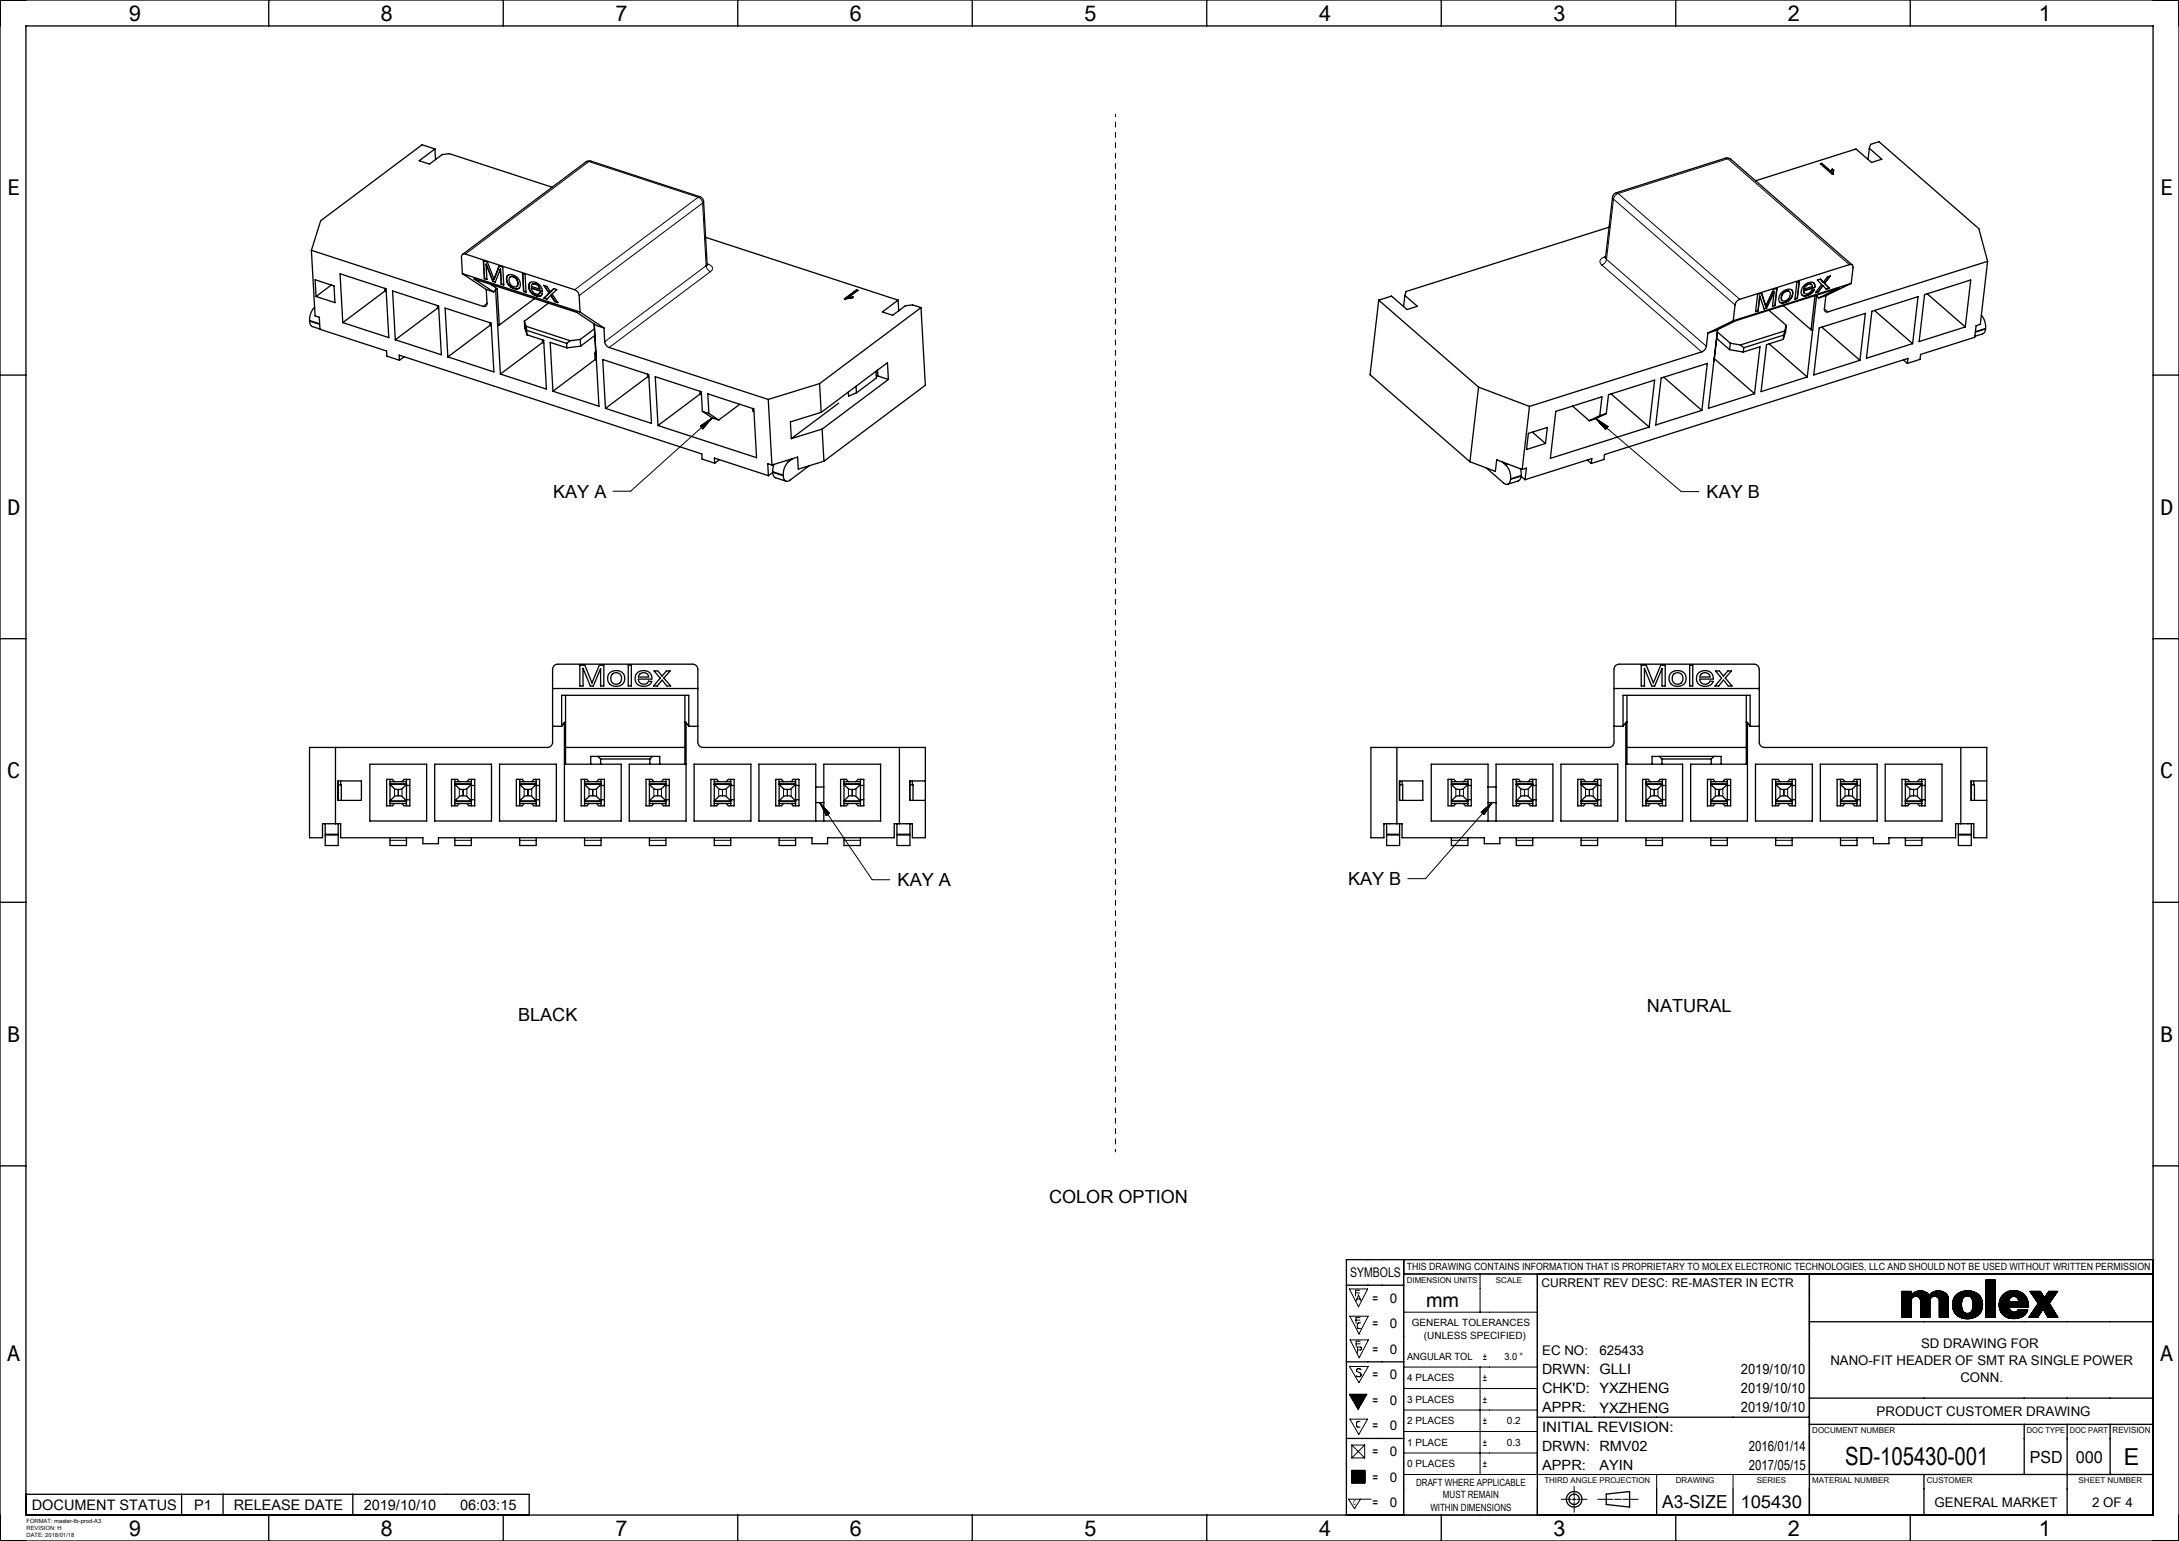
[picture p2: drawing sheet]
<svg xmlns="http://www.w3.org/2000/svg" width="420mm" height="297mm" viewBox="0 0 420 297" stroke-linecap="round" stroke-linejoin="round" font-family="sans-serif">
<defs><g id="words">
<text font-size="4.8" x="355.6" y="282.4">SD-105430-001</text>
<text font-size="4.5" x="409.4" y="282.3">E</text>
<g font-size="4.2">
<text x="24.8" y="4">9</text>
<text x="73.3" y="4">8</text>
<text x="118.5" y="4">7</text>
<text x="163.7" y="4">6</text>
<text x="208.9" y="4">5</text>
<text x="254.1" y="4">4</text>
<text x="299.3" y="4">3</text>
<text x="344.5" y="4">2</text>
<text x="393" y="4">1</text>
<text x="1.4" y="37.7">E</text>
<text x="416.4" y="37.7">E</text>
<text x="1.4" y="99.2">D</text>
<text x="416.4" y="99.2">D</text>
<text x="1.4" y="150">C</text>
<text x="416.4" y="150">C</text>
<text x="1.4" y="200.8">B</text>
<text x="416.4" y="200.8">B</text>
<text x="1.4" y="262.4">A</text>
<text x="416.4" y="262.4">A</text>
<text x="24.8" y="296">9</text>
<text x="73.3" y="296">8</text>
<text x="118.5" y="296">7</text>
<text x="163.7" y="296">6</text>
<text x="208.9" y="296">5</text>
<text x="254.1" y="296">4</text>
<text x="299.3" y="296">3</text>
<text x="344.5" y="296">2</text>
<text x="393" y="296">1</text>
</g>
<text font-size="3.9" x="274.9" y="252">mm</text>
<g font-size="3.5">
<text x="106.6" y="95.9">KAY A</text>
<text x="329" y="96">KAY B</text>
<text x="173" y="170.8">KAY A</text>
<text x="259.8" y="170.6">KAY B</text>
<text x="99.8" y="196.9">BLACK</text>
<text x="317.5" y="195">NATURAL</text>
<text x="202.2" y="231.9">COLOR OPTION</text>
<text x="320.4" y="290.6">A3-SIZE</text>
</g>
<text font-size="3.4" x="335.5" y="290.6">105430</text>
<g font-size="3.2">
<text x="391.3" y="281.9">PSD</text>
<text x="400.1" y="281.9">000</text>
</g>
<g font-size="2.8">
<text x="297.2" y="268.6">CHK'D: YXZHENG</text>
<text x="297.2" y="275.9">INITIAL REVISION:</text>
<text x="308.3" y="272.2">YXZHENG</text>
<text x="6.1" y="291">DOCUMENT STATUS</text>
<text x="37.4" y="291">P1</text>
<text x="45" y="291">RELEASE DATE</text>
<text x="70.1" y="291">2019/10/10</text>
<text x="88.7" y="291">06:03:15</text>
</g>
<g font-size="2.7">
<text x="297.2" y="264.9">DRWN: GLLI</text>
<text x="335.6" y="264.9">2019/10/10</text>
<text x="335.6" y="268.5">2019/10/10</text>
<text x="297.2" y="272.2">APPR:</text>
<text x="335.6" y="272.2">2019/10/10</text>
<text x="297.2" y="279.6">DRWN: RMV02</text>
<text x="337.1" y="279.6">2016/01/14</text>
<text x="297.2" y="283.3">APPR:</text>
<text x="308.3" y="283.3">AYIN</text>
<text x="337.1" y="283.3">2017/05/15</text>
</g>
<g font-size="2.6">
<text x="260.3" y="246.2">SYMBOLS</text>
<text x="264.6" y="251.1">=</text>
<text x="267.9" y="251.1">0</text>
<text x="264.6" y="256">=</text>
<text x="267.9" y="256">0</text>
<text x="264.6" y="260.9">=</text>
<text x="267.9" y="260.9">0</text>
<text x="297.2" y="261.2">EC NO:</text>
<text x="308.3" y="261.2">625433</text>
<text x="352.8" y="263">NANO-FIT HEADER OF SMT RA SINGLE POWER</text>
<text x="370.3" y="259.8">SD DRAWING FOR</text>
<text x="264.6" y="265.8">=</text>
<text x="267.9" y="265.9">0</text>
<text x="377.9" y="266.3">CONN.</text>
<text x="264.6" y="270.8">=</text>
<text x="264.6" y="275.7">=</text>
<text x="267.9" y="270.8">0</text>
<text x="267.9" y="275.7">0</text>
<text x="361.7" y="272.9">PRODUCT CUSTOMER DRAWING</text>
<text x="264.6" y="280.6">=</text>
<text x="267.9" y="280.6">0</text>
<text x="264.6" y="285.5">=</text>
<text x="267.9" y="285.5">0</text>
<text x="264.6" y="290.5">=</text>
<text x="267.9" y="290.5">0</text>
<text x="372.9" y="290.4">GENERAL MARKET</text>
<text x="403.3" y="290.4">2 OF 4</text>
</g>
<text font-size="2.3" x="297.1" y="248.1">CURRENT REV DESC: RE-MASTER IN ECTR</text>
<g font-size="1.9">
<text x="271.2" y="244.9">THIS DRAWING CONTAINS INFORMATION THAT IS PROPRIETARY TO MOLEX ELECTRONIC TECHNOLOGIES, LLC AND SHOULD NOT BE USED WITHOUT WRITTEN PERMISSION</text>
<text x="272.1" y="255.6">GENERAL TOLERANCES</text>
<text x="271.2" y="262.1">ANGULAR TOL</text>
<text x="274.5" y="258">(UNLESS SPECIFIED)</text>
<text x="285.8" y="262.1">±</text>
<text x="290" y="262.1">3.0 °</text>
<text x="271.2" y="266.3">4 PLACES</text>
<text x="285.8" y="266.2">±</text>
<text x="271.2" y="270.4">3 PLACES</text>
<text x="271.2" y="274.5">2 PLACES</text>
<text x="285.8" y="270.4">±</text>
<text x="285.8" y="274.5">±</text>
<text x="290.5" y="274.5">0.2</text>
<text x="271.2" y="278.7">1 PLACE</text>
<text x="285.8" y="278.7">±</text>
<text x="290.5" y="278.7">0.3</text>
<text x="271.3" y="282.8">0 PLACES</text>
<text x="273" y="286.3">DRAFT WHERE APPLICABLE</text>
<text x="285.8" y="282.8">±</text>
<text x="275.7" y="291.2">WITHIN DIMENSIONS</text>
<text x="278.1" y="288.8">MUST REMAIN</text>
</g>
<text font-size="1.7" x="407.2" y="276.2">REVISION</text>
<g font-size="1.5">
<text x="271.1" y="247.2">DIMENSION UNITS</text>
<text x="288.3" y="247.2">SCALE</text>
<text x="349.3" y="276.2">DOCUMENT NUMBER</text>
<text x="390.7" y="276.2">DOC TYPE</text>
<text x="399" y="276.2">DOC PART</text>
<text x="297.7" y="285.9">THIRD ANGLE PROJECTION</text>
<text x="323" y="285.9">DRAWING</text>
<text x="338.6" y="285.9">SERIES</text>
<text x="349.3" y="285.8">MATERIAL NUMBER</text>
<text x="371.4" y="285.9">CUSTOMER</text>
<text x="400.7" y="285.9">SHEET NUMBER</text>
</g>
<text font-size="1.3" x="260.8" y="290.1">C</text>
<g font-size="1.1">
<text x="5.1" y="293.5">FORMAT: master-tb-prod-A3</text>
<text x="5.1" y="294.9">REVISION: H</text>
<text x="5.1" y="296.3">DATE: 2018/01/18</text>
</g>
</g></defs>
<g fill="none" stroke="#000" stroke-width=".19">
<path d="M113.5 31.1l-.5 .1M113.5 31.1l-23.8 17.9M113.5 31.1l21.1 6.9M113.9 31l-.4 .1M134.6 38l.5 .4 .3 .7M134.6 38l-23.8 17.8M134.9 37.9l-.3 .1M135.4 39.1l-23.8 17.9M135.4 39.1l.7 12.1M135.6 38.8l-.2 .3M215 22v.5M215 23.5v1"/>
<path d="M215 25.5v1M215 27.5v1M215 29.5v1M215 31.5v1M215 33.5v1M215 35.5v1M215 37.5v1M215 39.5v1M310.8 38l.2 .4M311 38.4l23.4 20.4M311 38.4l-1.3 11.6M311.5 37.2l.4 .1"/>
<path d="M311.9 37.3l-.6 .5-.3 .6M311.9 37.3l23.4 20.4M332.6 30.5l.4 .1M333 30.6l.6 .1M333 30.6l-21.1 6.7M333 30.6l23.5 20.4M93.9 58.5l-.8 .5M136.1 51.2l.2 .6 .7 .5M136.1 51.2l-19.5 14.7M136.3 50.9h.2M136.3 50.9l-.2 .3M136.5 50.9l.2 .1a.72 .72 0 0 1 .6 .6 .72 .72 0 0 1-.3 .7"/>
<path d="M136.5 50.9l-.2 .1M137 52.3l-19.6 14.7M215 41.5v1M215 43.5v1M215 45.5v1M215 47.5v1M215 49.5v1M215 51.5v1M215 53.5v1M215 55.5v1M215 57.5v1M215 59.5v1"/>
<path d="M308.7 51.1l19.3 16.7M309.2 49.5l.3 .2M309.2 49.5a.84 .84 0 0 0-.8 .6 .84 .84 0 0 0 .3 1M309.5 49.6l.2 .4M309.5 49.5h-.3M309.7 50l-.3 .6-.7 .5M309.7 50l19.2 16.7M343.6 56.5l.1 .1M351.6 59.5l.8 .6M59.7 61.7l1.9 .7M59.7 61.9l1.9 .7M215 61.5v1"/>
<path d="M215 63.5v1M215 65.5v1M215 67.5v1M215 69.5v1M215 71.5v1M215 73.5v1M215 75.5v1M215 77.5v1M215 79.5v1M382.7 63.4l-2 .7M382.7 63.3l-1.9 .6M135 82.1h.1"/>
<path d="M135.4 81.9l-.4 .3M135.5 82.6h.1M135.7 81.6l-.6 .6M135.8 82.3l-.4 .3M136 81.4l-.9 .8M136 82l-.6 .6M136.3 81.7l-.9 .8M136.3 81.2l-1.2 1.1M136.5 81.4l-1.2 1.1M136.6 81l-1.4 1.3M136.8 81.1l-1.5 1.4M137 80.8l-1.8 1.5"/>
<path d="M137 80.8l-1.7 1.6M137.3 80.5l-15.7 14.2h-3.4M137.3 80.5l-2.3 1.6 .5 .6M137.3 80.5l-1.8 2.2M148.9 90.9l2.1 .6M149 91.1l2 .6M151.5 88.8l.5 .2M215 81.5v1M215 83.5v1M215 85.5v1M215 87.5v1M215 89.5v1"/>
<path d="M215 91.5v1M215 93.5v1M215 95.5v1M215 97.5v1M215 99.5v1M290.7 89.5l-.5 .1M293.2 91.8l-2.1 .6M293.2 91.6l-2 .7M307.6 80.7l16.5 14.1h3.4M307.6 80.7l1.9 2.1M307.6 80.7l2.3 1.5M307.9 81l1.8 1.5"/>
<path d="M307.9 80.9l1.8 1.5M308.1 81.3l1.5 1.3M308.3 81.1l1.5 1.3M308.4 81.6l1.2 1M308.6 81.3l1.2 1.1M308.6 81.8l1 .8M308.9 82.1l.6 .6-.3-.3M308.9 81.5l1 .8-.7-.5M309.4 82.7h.1M309.6 82l.3 .2M309.9 82.2h.1M309.9 82.2l-.4 .6"/>
<path d="M215 101.5v1M215 103.5v1M215 105.5v1M215 107.5v1M215 109.5v1M215 111.5v1M215 113.5v1M215 115.5v1M215 117.5v1M215 119.5v1M215 121.5v1M215 123.5v1"/>
<path d="M215 125.5v1M215 127.5v1M215 129.5v1M215 131.5v1M215 133.5v1M215 135.5v1M215 137.5v1M215 139.5v1M75.2 154.5h3.1M75.2 151h3.1M76 152v1.5M76.8 152.2v1.2"/>
<path d="M77.5 152v1.5M87.7 154.5h3.1M87.7 151h3.1M88.5 152v1.5M89.3 152.2v1.2M90 152v1.5M100.2 154.5h3.1M100.2 151h3.1M101 152v1.5M101.8 152.2v1.2M102.5 152v1.5M112.7 154.5h3.1"/>
<path d="M112.7 151h3.1M113.5 152v1.5M114.3 152.2v1.2M115 152v1.5M125.2 154.5h3.1M125.2 151h3.1M126 152v1.5M126.8 152.2v1.2M127.5 152v1.5M137.7 154.5h3.1M137.7 151h3.1M138.5 152v1.5"/>
<path d="M139.3 152.2v1.2M140 152v1.5M150.2 154.5h3.1M150.2 151h3.1M151 152v1.5M151.8 152.2v1.2M152.5 152v1.5M158 154.7l10.1 14.9h3.4M158 154.7l1.3 2.5 .6-.4M158 154.7l1.9 2.1M158.2 155l1.3 2M158.3 155l1.3 1.9"/>
<path d="M158.4 155.4l1.1 1.6M158.5 155.3l1.1 1.6M158.5 155.7l.9 1.3M158.7 156.1l.7 1M158.8 155.6l.9 1.3M158.9 156.4l.4 .7M159 155.8l.7 1M159.1 156.8l.2 .3M159.2 157.1l.1 .1M159.3 156.1l.5 .7-.2-.4M159.8 156.7l.1 .1M162.7 154.5h3.1"/>
<path d="M162.7 151h3.1M163.5 152v1.5M164.3 152.2v1.2M165 152v1.5M215 141.5v1M215 143.5v1M215 145.5v1M215 147.5v1M215 149.5v1M215 151.5v1M215 153.5v1M215 155.5v1"/>
<path d="M215 157.5v1M215 159.5v1M279.8 154.5h3.1M279.8 151h3.1M280.6 152v1.5M281.3 152.2v1.2M282.1 152v1.5M285.5 156.5l.6 .5M285.5 156.5h.1M285.8 156.2l-.2 .4M286.1 157h.1M286.1 156l-.5 .6"/>
<path d="M286.4 155.7l-.8 .9M286.5 156.3l-.5 .7 .3-.4M286.7 155.5l-1 1.2M286.7 156l-.8 .9M286.9 155.7l-1 1.2M287 155.2l-1.3 1.5M287.2 155.3l-1.3 1.5M287.3 154.9l-1.6 1.8M287.4 155l-1.6 1.8M287.6 154.7l-12.8 14.6h-3.4M287.6 154.7l-2.1 1.8M287.6 154.7l-1.5 2.3"/>
<path d="M292.3 154.5h3.1M292.3 151h3.1M293.1 152v1.5M293.8 152.2v1.2M294.6 152v1.5M304.8 154.5h3.1M304.8 151h3.1M305.6 152v1.5M306.3 152.2v1.2M307.1 152v1.5M317.3 154.5h3.1M317.3 151h3.1"/>
<path d="M318.1 152v1.5M318.8 152.2v1.2M319.6 152v1.5M329.8 154.5h3.1M329.8 151h3.1M330.6 152v1.5M331.3 152.2v1.2M332.1 152v1.5M342.3 154.5h3.1M342.3 151h3.1M343.1 152v1.5M343.8 152.2v1.2"/>
<path d="M344.6 152v1.5M354.8 154.5h3.1M354.8 151h3.1M355.6 152v1.5M356.3 152.2v1.2M357.1 152v1.5M367.3 154.5h3.1M367.3 151h3.1M368.1 152v1.5M368.8 152.2v1.2M369.6 152v1.5M62.7 160.8h2.5"/>
<path d="M62.7 161h2.5M75.2 162h3.1M87.7 162h3.1M100.2 162h3.1M112.7 162h3.1M125.2 162h3.1M137.7 162h3.1M150.2 162h3.1M162.7 162h3.1M172.9 160.8h2.5M172.9 161h2.5M215 161.5v1"/>
<path d="M215 163.5v1M215 165.5v1M215 167.5v1M215 169.5v1M215 171.5v1M215 173.5v1M215 175.5v1M215 177.5v1M215 179.5v1M267.3 160.8h2.5M267.3 161h2.5M279.8 162h3.1"/>
<path d="M292.3 162h3.1M304.8 162h3.1M317.3 162h3.1M329.8 162h3.1M342.3 162h3.1M354.8 162h3.1M367.3 162h3.1M377.5 160.8h2.5M377.5 161h2.5M215 181.5v1M215 183.5v1M215 185.5v1"/>
<path d="M215 187.5v1M215 189.5v1M215 191.5v1M215 193.5v1M215 195.5v1M215 197.5v1M215 199.5v1M215 201.5v1M215 203.5v1M215 205.5v1M215 207.5v1M215 209.5v1"/>
<path d="M215 211.5v1M215 213.5v1M215 215.5v1M215 217.5v1M215 219.5v1M215 221.5v.5M260.1 248.4h3.5l-1.7 3.5zM260.2 253.7h3.5l-1.8 3.4zM260.2 258.2h3.6l-1.8 3.5zM261.3 249.2h.7M261.4 254.4h.7M261.4 259h.8"/>
<path d="M261.4 250.7l.5-1.1 .4 1.1M261.6 250.4h.6M262 248.7h-.7v1.1M262.1 253.9h-.7v1.1M262.2 258.5h-.8v1.1M262.3 255h-.5l-.2 .3 .1 .6 .6 .2M270.6 245.5h25.7v46.5h-25.7zM270.6 252.9h25.7M285.3 245.5v7.4M366.6 248.9h1.8M366.6 248.9v5M366.6 248.9h.1"/>
<path d="M366.7 248.9l-.1 .1M366.8 248.9l-.2 .2M366.9 248.9l-.3 .3M367 248.9l-.4 .4M367.1 248.9l-.5 .5M367.2 248.9l-.6 .6M367.3 248.9l-.7 .7M367.4 248.9l-.8 .8M367.5 248.9l-.9 .9M367.6 248.9l-1 1M367.7 248.9l-1.1 1.1M367.8 248.9l-1.2 1.2"/>
<path d="M367.9 248.9l-1.3 1.3M368 248.9l-1.4 1.4M368.1 248.9l-1.5 1.5M368.2 248.9l-1.6 1.6M368.3 248.9l-1.7 1.7M368.4 253.7l-.2 .2M368.4 253.6l-.3 .3M368.4 253.5l-.4 .4M368.4 253.4l-.5 .5M368.4 253.3l-.6 .6M368.4 253.2l-.7 .7M368.4 253.2l-.8 .7"/>
<path d="M368.4 253.1l-.8 .8M368.4 253l-.9 .9M368.4 252.9l-1 1M368.4 252.8l-1.1 1.1M368.4 252.7l-1.2 1.2M368.4 252.6l-1.3 1.3M368.4 252.5l-1.4 1.4M368.4 252.4l-1.5 1.5M368.4 252.3l-1.6 1.6M368.4 252.2l-1.7 1.7M368.4 252.1l-1.8 1.8M368.4 252l-1.8 1.8"/>
<path d="M368.4 251.9l-1.8 1.8M368.4 251.8l-1.8 1.8M368.4 251.7l-1.8 1.8M368.4 251.6l-1.8 1.8M368.4 251.5l-1.8 1.8M368.4 251.4l-1.8 1.8M368.4 251.3l-1.8 1.9M368.4 251.2l-1.8 1.8M368.4 251.1l-1.8 1.8M368.4 251l-1.8 1.8M368.4 250.9l-1.8 1.8M368.4 250.8l-1.8 1.9"/>
<path d="M368.4 250.8l-1.8 1.8M368.4 250.7v3.2h-1.8M368.4 250.7a.89 .89 0 0 1 .9-.9 .89 .89 0 0 1 .9 .9M368.4 250.7l-1.8 1.8M368.4 249.6l-1.8 1.8M368.4 249.5l-1.8 1.8M368.4 249.4l-1.8 1.8M368.4 249.3l-1.8 1.9M368.4 249.3l-1.8 1.8M368.4 249.2l-1.8 1.8M368.4 249.1l-1.8 1.8M368.4 249l-1.8 1.8"/>
<path d="M368.4 248.9l-1.8 1.8M368.4 248.9v.7M368.4 250.6l-1.8 1.8M368.4 250.5l-1.8 1.8M368.5 250.4l-1.9 1.9M368.8 249.2l-2.2 2.2M369 249.1l-2.4 2.4M369.1 249l-2.5 2.5M369.2 249l-2.6 2.6M369.4 248.9l-2.8 2.8M369.5 248.9l-2.9 2.9M369.6 248.8l-3 3"/>
<path d="M369.7 248.8l-3.1 3.1M369.7 248.8l-3.1 3.2M369.8 248.8l-3.2 3.2M369.9 248.8l-3.3 3.3M369.9 250.1l1.2-1.1-1.2 1.1M370 248.8l-3.4 3.4M370.1 250.3l1.2-1.2-1.2 1.2M370.1 248.8l-1.2 1.1M370.1 248.8l-1.1 1.1M370.2 251.1l1.6-1.6-1.6 1.7M370.2 250.9l1.5-1.5-1.5 1.7M370.2 250.8l1.5-1.4-1.5 1.5"/>
<path d="M370.2 250.7v3.2M370.2 248.8l-1.1 1.1M370.2 248.8l-1 1M370.3 248.8l-1.1 1M370.3 248.8l-1 1M370.5 248.8l-1.1 1M370.5 248.8l-1 1.1M370.6 248.8l-1.1 1.1M370.6 248.8l-1 1.1M370.7 248.8l-1.1 1.1M370.7 248.9l-1.1 1M370.8 248.9l-1.1 1"/>
<path d="M370.8 248.9l-1.1 1.1M370.9 248.9l-1.1 1.1M371 248.9l-1.1 1.2M371.1 249l-1.1 1.1M371.1 249l-1.1 1.2M371.2 249.1l-1.2 1.1M371.3 249.1l-1.2 1.3M371.4 249.1l-1.3 1.4M371.5 249.2l-1.3 1.4M371.5 249.3l-1.3 1.3M371.6 249.3l-1.4 1.4M371.6 249.3l-1.4 1.5"/>
<path d="M371.9 249.6l-1.7 1.6M371.9 249.6a2.3 2.3 0 0 0-3.5 0M372 253.9h.1M372 253.8l-.1 .1M372 253.7l-.2 .2M372 253.6l-.3 .3M372 253.5l-.4 .4M372 253.4l-.5 .5M372 253.3l-.6 .6M372 253.1l-.8 .8M372 253l-.9 .9M372 252.9l-1 1"/>
<path d="M372 252.8l-1.1 1.1M372 252.7l-1.2 1.2M372 252.6l-1.3 1.3M372 252.5l-1.4 1.4M372 252.4l-1.5 1.5M372 252.3l-1.6 1.6M372 252.2l-1.7 1.7M372 252.1l-1.8 1.8M372 252l-1.8 1.8M372 251.9l-1.8 1.9M372 251.9l-1.8 1.8M372 251.8l-1.8 1.8"/>
<path d="M372 251.6l-1.8 1.9M372 251.6l-1.8 1.8M372 251.5l-1.8 1.8M372 251.4l-1.8 1.8M372 251.3l-1.8 1.9M372 251.3l-1.8 1.8M372 251.2l-1.8 1.8M372 251.1l-1.8 1.8M372 251l-1.8 1.9M372 251l-1.8 1.8M372 250.9l-1.8 1.8M372 250.8l-1.8 1.8"/>
<path d="M372 250.7l-1.8 1.9M372 250.6l-1.8 1.8M372 250.5l-1.8 1.9M372 250.5l-1.8 1.8M372.1 250.4l-1.9 1.9M372.2 250.2l-2 2M372.3 249.2l-2.1 2.1M372.4 249.1l-2.2 2.3M372.6 249l-2.4 2.4M372.8 248.9l-2.6 2.6M372.9 248.9l-2.7 2.7M373 248.9l-2.8 2.8"/>
<path d="M373 248.8l-2.8 2.9M373.1 248.8l-2.9 3M373.2 248.8l-3 3M373.3 248.8l-3.1 3.1M373.3 248.8l-3.1 3.2M373.5 248.8l-3.3 3.3M373.6 248.8l-1.2 1.2M373.7 248.8l-1.2 1.1M373.7 248.8l-1.1 1.1M373.8 248.8l-1.1 1.1M373.8 248.8l-1 1M373.9 248.8l-1.1 1"/>
<path d="M374 248.8l-1 1M374.1 248.8l-1 1.1M374.2 248.9l-1 1M374.3 248.9l-1.1 1M374.4 248.9l-1.1 1.1M374.4 248.9l-1 1.1M374.5 249l-1 1M374.6 249l-1.1 1.1M374.7 249l-1.1 1.1M374.7 249.1l-1.1 1.1M374.8 249.1l-1.1 1.2M374.8 249.1l-1.1 1.3"/>
<path d="M375 249.2l-1.3 1.3M375 249.3l-1.2 1.2M375 249.3l-1.2 1.3M375.1 249.3l-1.3 1.3M375.1 249.4l-1.3 1.3M375.2 249.4l.3 .8v3.7h-1.7v-3.2a.89 .89 0 0 0-.9-.9 .89 .89 0 0 0-.9 .9v3.2h-1.8M375.2 249.4a2.3 2.3 0 0 0-3.3 .2M375.2 249.4l-1.4 1.4M375.2 249.4l-1.4 1.5M375.3 249.5l-1.5 1.5M375.3 249.6l-1.5 1.5M375.3 249.6l-1.5 1.6"/>
<path d="M375.4 249.6l-1.6 1.6M375.4 249.7l-1.6 1.6M375.4 249.7l-1.6 1.7M375.4 249.8l-1.6 1.7M375.5 249.8l-1.7 1.7M375.5 249.9l-1.7 1.7M375.5 250l-1.7 1.7M375.5 250l-1.7 1.8M375.5 250.1l-1.7 1.8M375.5 250.2l-1.7 1.7M375.5 252.5l-1.3 1.4M375.5 252.5l-1.4 1.4"/>
<path d="M375.5 252.4l-1.4 1.5M375.5 252.4l-1.5 1.5M375.5 252.3l-1.6 1.6M375.5 252.2l-1.6 1.7M375.5 252.2l-1.7 1.7M375.5 252.1l-1.7 1.8M375.5 252l-1.7 1.7M375.5 251.9l-1.7 1.8M375.5 251.9l-1.7 1.7M375.5 251.8l-1.7 1.8M375.5 251.8l-1.7 1.7M375.5 251.7l-1.7 1.7"/>
<path d="M375.5 251.6l-1.7 1.8M375.5 251.5l-1.7 1.8M375.5 251.5l-1.7 1.7M375.5 251.4l-1.7 1.7M375.5 251.3l-1.7 1.8M375.5 251.3l-1.7 1.7M375.5 251.2l-1.7 1.8M375.5 251.1l-1.7 1.8M375.5 251l-1.7 1.8M375.5 251l-1.7 1.7M375.5 250.9l-1.7 1.8M375.5 250.9l-1.7 1.7"/>
<path d="M375.5 250.8l-1.7 1.7M375.5 250.7l-1.7 1.8M375.5 250.7l-1.7 1.7M375.5 250.6l-1.7 1.8M375.5 250.5l-1.7 1.7M375.5 250.4l-1.7 1.8M375.5 250.4l-1.7 1.7M375.5 250.3l-1.7 1.8M375.5 250.3l-1.7 1.7M375.5 253.9h.1M375.5 253.8l-.1 .1M375.5 253.7l-.1 .2"/>
<path d="M375.5 253.7l-.2 .2M375.5 253.6l-.3 .3M375.5 253.5l-.4 .4M375.5 253.4l-.4 .5M375.5 253.4l-.5 .5M375.5 253.3l-.5 .6M375.5 253.3l-.6 .6M375.5 253.2l-.7 .7M375.5 253.1l-.7 .8M375.5 253l-.8 .9M375.5 253l-.9 .9M375.5 252.9l-1 1"/>
<path d="M375.5 252.8l-1 1.1M375.5 252.8l-1.1 1.1M375.5 252.7l-1.1 1.2M375.5 252.7l-1.2 1.2M376.7 252.9a3.3 3.3 0 0 0 4.4 .7M377.4 249.3l-.7 .7M377.5 249.2l-.8 .9M377.7 249.1l-1.1 1.1M377.7 253.8l1-.8-.9 .9M377.8 249.1l-1.2 1.2M377.9 249l-1.4 1.4M378 253.9l.9-.8-.9 .9"/>
<path d="M378 249l-1.5 1.5M378.1 249l-1.6 1.6M378.1 251.5l-1.4 1.4M378.1 251.4l-1.5 1.4M378.1 251.6l-1.4 1.4 1.4-1.4M378.1 251.3l-1.5 1.5 1.5-1.4M378.1 251.2l-1.5 1.5M378.1 251.7l-1.3 1.3M378.1 251.8l-1.3 1.3M378.1 251.1l-1.5 1.5M378.1 251.8l-1.3 1.3 1.3-1.2M378.1 251.9l-1.2 1.3"/>
<path d="M378.1 251l-1.6 1.6M378.1 252l-1.2 1.2M378.1 250.9l-1.6 1.6M378.1 252.1l-1.2 1.2M378.2 250.8l-1.7 1.7M378.2 252.1l-1.2 1.2M378.2 252.2l-1.2 1.1M378.2 250.7l-1.7 1.7M378.2 252.2l-1.2 1.2M378.2 250.6l-1.7 1.8M378.2 252.3l-1.1 1.1 1.1-1.1M378.2 252.4l-1.1 1.1"/>
<path d="M378.3 250.5l-1.9 1.8 1.8-1.7M378.3 252.4l-1.1 1.1M378.3 248.9l-1.9 1.9M378.3 252.5l-1.1 1M378.3 252.5a.98 .98 0 0 0 .9 .6 .98 .98 0 0 0 .9-.6M378.3 252.5l-1.1 1.1M378.3 252.6l-1 1 1-1M378.3 250.3l-1.9 1.9M378.3 252.6l-.9 1M378.4 252.7l-1 1M378.4 252.8l-.9 .9M378.4 248.9l-2 2"/>
<path d="M378.5 252.8l-1 .9M378.5 248.8l-2.1 2.2M378.5 252.8l-.9 1M378.5 252.9l-.8 .9 .9-.9M378.6 248.8l-2.2 2.2M378.6 248.8l-2.3 2.3M378.7 253l-.9 .9M378.7 248.8l-2.4 2.4M378.7 253l-.8 .9M378.8 253l-.9 .9M378.9 248.8l-2.6 2.5M378.9 248.8l-2.6 2.6"/>
<path d="M379 253.1l-1 .9M379 248.8l-2.7 2.6M379 253.1l-.9 .9M379.1 248.8l-2.8 2.7M379.1 253.1l-.9 .9M379.1 248.8l-2.8 2.8M379.2 253.1l-.9 .9M379.2 248.8l-2.9 2.8M379.2 253.1l-.9 1M379.2 248.8l-2.9 2.9M379.3 253.1l-.9 1M379.4 248.8l-3.1 3"/>
<path d="M379.4 253.1l-1 1M379.5 248.8l-3.1 3.1M379.5 253.1l-1 1M379.6 248.8l-3.2 3.2M379.6 253l-1 1.1M379.7 248.8l-3.3 3.3M379.8 252.9l-1.2 1.2M379.8 248.8l-1.1 1.1M379.8 250l1-.9-.9 .9M379.9 248.8l-1 1M379.9 248.8l-.9 1M380 248.8l-.9 1"/>
<path d="M380 248.9l-.9 .9M380.1 248.9l-.9 .9M380.1 250.4l.2 .8-.2 1.3M380.1 250.4a1.02 1.02 0 0 0-1.1-.6 1.02 1.02 0 0 0-.8 1l-.1 .9 .2 .8M380.1 248.9l-.8 .9M380.2 252.1l1.8-1.6-1.8 1.7M380.2 248.9l-.9 .9M380.3 250.9l1.3-1.2-1.3 1.3M380.3 248.9l-.9 .9M380.3 251.1l1.4-1.3-1.4 1.4M380.3 251.6l1.5-1.5-1.5 1.6M380.3 248.9l-.8 .9"/>
<path d="M380.4 248.9l-.9 .9M380.4 249l-.8 .8M380.5 249l-.9 .8M380.5 249l-.9 .9M380.6 249l-.9 .9M380.6 249l-.8 1 .9-.9M380.7 249.1l-.9 .9M380.8 249.1l-.9 1M380.9 249.2l-.9 .9M381 249.2l-1 1M381.1 249.3l-1 1M381.1 249.3l-1 1.1 1-1.1"/>
<path d="M381.1 249.3a3.3 3.3 0 0 0-4.4 .7 3.1 3.1 0 0 0 0 2.9M381.1 249.3l.7 .7M381.2 249.3l-1.1 1.1M381.2 249.4l-1.1 1.1M381.3 249.4l-1.1 1.1M381.3 249.4l-1.1 1.2M381.3 249.5l-1.1 1.1M381.4 249.5l-1.2 1.2M381.4 249.6l-1.2 1.2M381.5 249.6l-1.3 1.3M381.5 253.3l-.1 .1M381.6 249.7l-1.3 1.3"/>
<path d="M381.6 249.7l-1.3 1.4M381.7 249.8l-1.4 1.5M381.7 253l-.6 .6M381.7 249.9l-1.4 1.4M381.8 250l-1.5 1.4M381.8 250l-1.5 1.5M381.8 250a2.85 2.85 0 0 1-.7 3.6M381.8 252.9l-.8 .8M381.9 250.2l-1.6 1.6M381.9 252.8l-1 1M381.9 250.2l-1.6 1.7M381.9 252.7l-1.2 1.1"/>
<path d="M381.9 250.3l-1.6 1.6M381.9 250.3l-1.6 1.7M381.9 250.4l-1.7 1.7M382 252.5l-1.5 1.4M382 250.5l-1.8 1.9M382 252.4l-1.6 1.6M382 250.6l-1.9 1.9M382 250.6l-1.9 2M382 252.3l-1.7 1.7M382 250.7l-2 2.1M382.1 252.2l-1.8 1.8M382.1 250.7l-3.4 3.4"/>
<path d="M382.1 250.8l-3.4 3.3M382.1 252.1l-1.9 2M382.1 250.8l-3.3 3.4M382.1 250.9l-3.3 3.3M382.1 252.1l-2 2M382.1 250.9l-3.2 3.3M382.1 252l-2.1 2.1M382.1 251l-3.1 3.2M382.1 251.1l-3.1 3.1M382.1 251.9l-2.2 2.2M382.1 251.1l-3 3.1M382.1 251.8l-2.3 2.3"/>
<path d="M382.1 251.2l-3 3M382.1 251.7l-2.4 2.5M382.1 251.2l-2.9 3M382.1 251.7l-2.5 2.5M382.1 251.3l-2.8 2.9M382.2 251.6l-2.6 2.6M382.2 251.4l-2.9 2.8M382.2 251.5l-2.7 2.7M382.2 251.5l-2.8 2.7M382.8 246.7v7.2h1.8v-7.2M382.8 246.7h1.8M382.8 246.7h.1"/>
<path d="M382.9 246.7l-.1 .2M383 246.7l-.2 .2M383 246.7l-.2 .3M383.1 246.7l-.3 .3M383.2 246.7l-.4 .4M383.2 246.7l-.4 .5M383.3 246.7l-.5 .5M383.3 246.7l-.5 .6M383.5 246.7l-.7 .7M383.5 246.7l-.7 .8M383.6 246.7l-.8 .8M383.6 246.7l-.8 .9"/>
<path d="M383.7 246.7l-.9 .9M383.8 246.7l-1 1M383.8 246.7l-1 1.1M383.9 246.7l-1.1 1.2M384 246.7l-1.2 1.2M384.1 246.7l-1.3 1.3M384.2 246.7l-1.4 1.4M384.2 246.7l-1.4 1.5M384.3 246.7l-1.5 1.5M384.4 246.7l-1.6 1.6M384.5 246.7l-1.7 1.7M384.5 246.7l-1.7 1.8"/>
<path d="M384.6 253.8l-.1 .1M384.6 253.7l-.2 .2M384.6 253.6l-.2 .3M384.6 253.6l-.3 .3M384.6 253.5l-.4 .4M384.6 253.3l-.5 .6M384.6 253.3l-.6 .6M384.6 253.2l-.7 .7M384.6 253.1l-.8 .8M384.6 253l-.9 .9M384.6 252.9l-1 1M384.6 252.8l-1.1 1.1"/>
<path d="M384.6 252.7l-1.2 1.2M384.6 252.6l-1.3 1.3M384.6 252.5l-1.4 1.4M384.6 252.4l-1.5 1.5M384.6 252.3l-1.6 1.6M384.6 252.2l-1.7 1.7M384.6 252.1l-1.8 1.8M384.6 252l-1.8 1.9M384.6 252l-1.8 1.8M384.6 251.9l-1.8 1.8M384.6 251.8l-1.8 1.8M384.6 251.7l-1.8 1.9"/>
<path d="M384.6 251.7l-1.8 1.8M384.6 251.6l-1.8 1.8M384.6 251.5l-1.8 1.8M384.6 251.4l-1.8 1.9M384.6 251.3l-1.8 1.8M384.6 251.2l-1.8 1.8M384.6 251.1l-1.8 1.9M384.6 251.1l-1.8 1.8M384.6 251l-1.8 1.8M384.6 250.9l-1.8 1.9M384.6 250.8l-1.8 1.9M384.6 250.8l-1.8 1.8"/>
<path d="M384.6 250.7l-1.8 1.8M384.6 250.6l-1.8 1.8M384.6 250.5l-1.8 1.9M384.6 250.4l-1.8 1.9M384.6 250.4l-1.8 1.8M384.6 250.3l-1.8 1.8M384.6 250.2l-1.8 1.9M384.6 250.2l-1.8 1.8M384.6 250.1l-1.8 1.8M384.6 250l-1.8 1.8M384.6 249.9l-1.8 1.9M384.6 249.8l-1.8 1.8"/>
<path d="M384.6 249.7l-1.8 1.8M384.6 249.6l-1.8 1.9M384.6 249.6l-1.8 1.8M384.6 249.5l-1.8 1.8M384.6 249.4l-1.8 1.9M384.6 249.3l-1.8 1.9M384.6 249.3l-1.8 1.8M384.6 249.2l-1.8 1.8M384.6 249.1l-1.8 1.8M384.6 249l-1.8 1.9M384.6 248.9l-1.8 1.9M384.6 248.9l-1.8 1.8"/>
<path d="M384.6 248.8l-1.8 1.8M384.6 248.7l-1.8 1.9M384.6 248.7l-1.8 1.8M384.6 248.6l-1.8 1.8M384.6 248.4l-1.8 1.9M384.6 248.4l-1.8 1.8M384.6 248.3l-1.8 1.8M384.6 248.2l-1.8 1.8M384.6 248.1l-1.8 1.9M384.6 248.1l-1.8 1.8M384.6 248l-1.8 1.8M384.6 247.9l-1.8 1.8"/>
<path d="M384.6 247.8l-1.8 1.9M384.6 247.8l-1.8 1.8M384.6 247.7l-1.8 1.8M384.6 247.6l-1.8 1.8M384.6 247.5l-1.8 1.9M384.6 247.4l-1.8 1.9M384.6 247.4l-1.8 1.8M384.6 247.3l-1.8 1.8M384.6 247.2l-1.8 1.9M384.6 247.2l-1.8 1.8M384.6 247.1l-1.8 1.8M384.6 246.9l-1.8 1.9"/>
<path d="M384.6 246.9l-1.8 1.8M384.6 246.8l-1.8 1.8M384.6 246.7l-1.8 1.8M385.3 251.8l.4 1.1M385.3 251.2v.6M386.4 249.2l-.6 .6M386.6 249.1l-.9 .9M386.7 249l-1.1 1.1M386.9 249l-1.3 1.3M387 248.9l-1.5 1.5M387.1 248.9l-1.6 1.6M387.2 248.8l-1.7 1.8"/>
<path d="M387.3 250.8l-1.8 1.7M387.3 250.7l-1.8 1.8M387.3 250.8l-1.8 1.8M387.3 251.9l-1.4 1.4M387.3 252l-1.3 1.3M387.3 250.6l-1.8 1.8M387.3 252.1l-1.3 1.2M387.3 250.5l-1.8 1.9M387.3 252.1l-1.2 1.3M387.3 248.8l-1.9 1.9M387.3 250.9l-1.8 1.7M387.3 250.4l-1.9 1.9"/>
<path d="M387.3 252.2l-1.2 1.2M387.3 252.3l-1.2 1.2M387.4 252.3l-1.2 1.2M387.4 250.3l-2 2M387.4 252.4l-1.2 1.1M387.4 250.9l-1.8 1.8M387.4 248.8l-2 2M387.4 252.4l-1.1 1.2M387.5 248.8l-2.1 2.1M387.5 252.5l-1.1 1.2M387.5 250.9l-1.9 1.9M387.5 252.6l-1.1 1.1"/>
<path d="M387.5 248.8l-2.1 2.2M387.6 252.6l-1.1 1.1M387.6 250.1a.9 .9 0 0 1 1-.1 .9 .9 0 0 1 .4 .9h-1.7l.1-.6zM387.6 252.7l-1.1 1M387.6 248.8l-2.2 2.2M387.6 250.9l-2 1.9M387.6 252.7l-1 1.1M387.7 250.9l-2 2M387.7 252.7l-1.1 1.1M387.7 250.9l-2 2 2.1-2M387.8 252.8l-1 1.1M387.8 248.7l-2.5 2.5"/>
<path d="M387.9 250.9l-2.2 2.1M387.9 252.8l-1.1 1.1M387.9 248.7l-2.6 2.6M387.9 250.9l-2.1 2.1M387.9 248.7l-2.6 2.7M388 252.9l-1.1 1M388 250.9l-2.2 2.2 2.2-2.2M388 248.7l-2.7 2.7M388.1 252.9l-1.2 1M388.1 248.7l-2.8 2.8M388.1 252.9l-1.1 1.1M388.2 250.9l-2.3 2.3"/>
<path d="M388.2 252.9l-1.1 1.1M388.2 248.7l-2.9 2.9M388.2 251.9l2.2-2.1-2.1 2.1M388.3 252.9l-1.2 1.1M388.3 250.9l-2.4 2.3M388.3 248.7l-3 3M388.3 250.9l-1 1M388.3 252.9l-1.1 1.1M388.4 248.7l-3.1 3.1M388.4 250.9l-1 1M388.4 249.9l1-.9-1 .9M388.4 252.9l-1.2 1.2"/>
<path d="M388.5 250.9l-1.1 1M388.5 248.7l-3.2 3.2M388.5 252.9l-1.2 1.2M388.5 250.9l-1 1M388.5 248.8l-3.2 3.1M388.6 248.8l-3.2 3.2M388.6 250.9l-1.1 1M388.7 250.9l-1 1M388.7 248.8l-3.3 3.3M388.7 252.7l-1.4 1.4M388.8 250.9l-1.1 1M388.8 248.8l-3.4 3.4"/>
<path d="M388.8 250.9l-1 1M388.9 248.8l-1.2 1.2M388.9 250.9l-1.1 1M388.9 248.8l-1.1 1.1M388.9 250.9l-1 1M389 248.8l-1.1 1.1M389 251.9l1.7-1.6-1.7 1.6M389 250.9l-1 1M389 248.9l-1 1M389 250.5l1.1-1-1.1 1.1M389 252.4l-.1 .2M389.1 250.8l1.2-1.2-2.3 2.3"/>
<path d="M389.1 252.4l-1.7 1.7M389.1 248.9l-1 1M389.1 252.4l-1.6 1.7M389.2 248.9l-1 1M389.2 248.9l-.9 1M389.2 252.4l-1.7 1.7M389.3 252.4l-1.7 1.7M389.3 248.9l-.9 1M389.4 252.4l-1.7 1.7M389.5 249l-1 .9M389.5 249l-.9 1M389.5 252.4l-1.7 1.7"/>
<path d="M389.5 249.1l-.8 .9M389.6 252.4l-1.7 1.7M389.7 249.1l-1 1M389.7 252.4l-1.7 1.7M389.7 249.1l-.9 1 .9-.9M389.8 249.2l-1 1M389.8 252.4l-1.7 1.7M389.8 249.2l-.9 1M389.9 252.4l-1.7 1.7M389.9 249.3l-1 .9M389.9 249.3l-1 1M390 249.3l-1 1.1"/>
<path d="M390 252.4l-1.8 1.7M390 249.4l-1 1M390 252.4l-1.7 1.7M390.1 249.4l-1.1 1.1M390.1 252.4l-1.7 1.7M390.2 249.5l-1.2 1.1M390.2 252.4l-1.7 1.7M390.2 249.5l-1.1 1.2M390.2 249.6l-1.1 1.1M390.3 252.4l-1.7 1.7M390.3 249.7l-2.2 2.2M390.3 252.4l-1.6 1.7"/>
<path d="M390.4 249.8l-2.1 2.1M390.4 249.8l-2 2.1M390.5 249.9l-2.1 2M390.5 252.4l-1.8 1.7M390.5 249.9l-2 2M390.5 252.4l-1.6 1.7M390.5 250l-1.9 1.9M390.5 253.1l-.4 .5M390.6 250l-1.9 1.9M390.6 250.1l-1.9 1.8M390.6 252.4l-1.6 1.7M390.6 250.1a2.85 2.85 0 0 0-3-1.3 2.85 2.85 0 0 0-2.3 2.4"/>
<path d="M390.6 250.1l.3 .7 .1 1.1h-3.7a.92 .92 0 0 0 .6 .9 .92 .92 0 0 0 1.1-.4h1.9M390.6 250.1l-1.8 1.8M390.6 250.1l-1.7 1.8M390.6 250.2l-1.7 1.7M390.6 253l-.7 .7M390.6 252.4l-1.6 1.6M390.7 252.4l-1.6 1.6M390.7 252.9l-.9 .9M390.7 250.3l-1.5 1.6M390.7 250.4l-1.5 1.5M390.7 250.4l-1.4 1.5M390.8 252.8l-1.1 1"/>
<path d="M390.8 250.5l-1.5 1.4M390.8 252.4l-1.6 1.6M390.8 250.5l-1.4 1.4M390.8 250.6l-1.3 1.3M390.8 252.6l-1.3 1.3M390.8 252.4l-1.5 1.6M390.8 250.7l-1.2 1.2M390.8 252.5l-1.4 1.4M390.9 252.4a2.62 2.62 0 0 1-3.1 1.7 2.64 2.64 0 0 1-2.1-1.2M390.9 250.7l-1.2 1.2M390.9 250.8l-1.1 1.1M390.9 250.9l-1 1"/>
<path d="M390.9 251l-.9 .9M390.9 251.1l-.8 .8M390.9 251.1l-.7 .8M391 251.2l-.8 .7M391 251.2l-.7 .7M391 251.3l-.6 .6M391 251.4l-.5 .5M391 251.5l-.4 .4M391 251.5l-.3 .4M391 251.6l-.3 .3M391 251.7l-.2 .2M391 251.8l-.1 .1"/>
<path d="M391 251.8v.1M391 253.9h1.8l1-1.6 .9 1.6M391.3 248.9h.1M391.4 248.9l-.1 .1M391.5 248.9l-.2 .1M391.6 248.9l-.2 .2M391.7 248.9l-.3 .2M391.8 248.9l-.3 .3M391.9 248.9l-.4 .3M391.9 248.9l-.4 .4M392 248.9l-.4 .4M392.1 248.9l-.5 .5"/>
<path d="M392.1 250.2l1.3-1.2-1.2 1.2M392.2 248.9l-.6 .5M392.2 248.9l-.5 .6M392.3 248.9l-.6 .6M392.4 250.5l1.2-1.2-1.2 1.3M392.4 248.9l-.7 .7M392.5 250.6l1.2-1.1-1.2 1.2M392.5 248.9l-.7 .7M392.6 248.9l-.8 .8M392.7 248.9l-.8 .9 .9-.9M392.8 248.9l-.9 .9M392.8 253.8v.1"/>
<path d="M392.9 248.9l-1 .9M392.9 253.7l-.2 .2M392.9 248.9l-1 1M393 253.5l-.3 .4M393.1 248.9l-1.1 1.1M393.1 253.4l-.5 .5M393.2 248.9l-1.1 1.2 1.1-1.2M393.2 253.2l-.6 .7M393.3 248.9h-2l1.5 2.3-1.8 2.7M393.3 248.9l.7 1.2M393.3 248.9l-1.2 1.2M393.4 249.1l-1.2 1.2"/>
<path d="M393.4 252.9l-1 1M393.5 249.2l-1.2 1.1M393.5 249.2l-1.2 1.2M393.5 252.7l-1.1 1.2M393.5 249.3l-1.2 1.2M393.6 252.6l-1.3 1.3M393.6 249.4l-1.2 1.2M393.7 249.5l-1.2 1.2M393.7 249.6l-1.2 1.1M393.7 252.4l-1.4 1.5M393.7 249.6l-1.1 1.2M393.8 249.7l-1.2 1.2"/>
<path d="M393.8 249.7l-1.1 1.2M393.8 249.8l-1.1 1.1M393.9 252.4l1.2-1.1-1.2 1.2M393.9 249.8l-1.2 1.2M393.9 249.9l-1.2 1.1M393.9 249.9l-1.2 1.2M393.9 249.9l-1.1 1.2M393.9 252.6l1.2-1.2-1.1 1.2M394 250l-1.2 1.2M394 250.1l-1.3 1.3M394 252.7l1.2-1.1-1.1 1.2M394 250.1l.9-1.2h1.7l-1.6 2.3 1.7 2.7h-2"/>
<path d="M394.1 252.9l1.2-1.2-1.1 1.2M394.2 253l1.2-1.1-1.1 1.2M394.9 248.9v.1M395 251.2l-1.2 1.2M395 248.9l-.4 .5M395.1 251.3l-1.2 1.2M395.1 248.9l-.7 .7M395.2 251l-1.4 1.3M395.2 248.9l-.9 .8M395.2 251.4l-1.2 1.2M395.2 251.5l-1.2 1.2M395.2 248.9l-1 1"/>
<path d="M395.3 251.6l-1.2 1.3 1.2-1.2M395.3 248.9l-2.7 2.6M395.3 250.8l-3.1 3.1M395.3 248.9l-2.8 2.8M395.4 251.8l-1.2 1.2M395.4 248.9l-3 3M395.4 250.6l-3.3 3.3M395.5 252l-1.2 1.2 1.2-1.2M395.5 248.9l-3.4 3.4M395.5 252l-1.2 1.2M395.6 252.1l-1.2 1.2M395.6 250.4l-3.5 3.5"/>
<path d="M395.6 248.9l-3.6 3.6M395.6 252.2l-1.2 1.1M395.6 252.2l-1.1 1.2M395.6 248.9l-3.7 3.7M395.7 252.3l-1.2 1.2M395.7 252.3l-1.2 1.3M395.7 248.9l-3.9 3.9M395.8 252.4l-1.2 1.2M395.8 248.9l-4.2 4.1M395.8 252.5l-1.2 1.1M395.8 252.5l-1.2 1.2M395.8 248.9l-4.3 4.3"/>
<path d="M395.8 252.6l-1.1 1.2M395.9 250l-3.9 3.9M395.9 252.6l-1.2 1.2M395.9 248.9l-4.5 4.5M395.9 252.7l-1.2 1.2M395.9 252.7l-1.1 1.2M396 252.7l-1.2 1.2M396 252.8l-1.1 1.1M396 249.8l-4.1 4.1M396 248.9l-4.8 4.8M396 253.9l.4-.4-.3 .4M396 252.9l-1 1"/>
<path d="M396.1 252.9l-1 1M396.1 248.9l-5 5M396.1 253l-.9 .9M396.1 249.6l-4.3 4.3M396.1 253l-.8 .9M396.2 253.1l-.8 .8M396.2 248.9l-5 5M396.2 253.2l-.7 .7M396.3 253.2l-.7 .7M396.3 253.9l.2-.2-.2 .2M396.3 249.4l-4.5 4.5M396.3 253.3l-.6 .6"/>
<path d="M396.3 248.9l-5 5M396.3 253.3l-.5 .6M396.4 253.4l-.6 .5M396.4 248.9l-5 5M396.4 253.4l-.5 .5M396.4 249.2l-4.7 4.7M396.5 253.6l-.4 .3M396.5 253.6l-.3 .3M396.5 248.9l-5 5M396.6 249l-4.9 4.9M396.6 253.7l-.2 .2M396.6 248.9l-5 5"/>
<path d="M396.6 253.8l-.1 .1M396.6 253.8v.1M396.6 253.9h.1M260.1 268.7h3.4l-1.7 2.9zM260.1 263.4h3.6l-1.8 3.1zM260.2 273.5h3.4l-1.7 3zM260.2 268.7l-.1 .1M260.5 268.7l-.3 .3M260.6 278.5h2.4M260.6 278.5v2.5M260.6 278.5l2.4 2.5M260.7 268.7l-.4 .4"/>
<path d="M261 268.7l-.6 .6M261.2 268.7l-.7 .7M261.5 268.7l-.9 .9M261.7 260.2h.5a.28 .28 0 0 0 .2-.3 .28 .28 0 0 0-.2-.3h-.5v1.1M261.7 268.7l-1 1.1M262 268.7l-1.2 1.2M262 271.3l-.3 .2M262.1 273.9l-.4 .1-.2 .3v.6l.6 .1M262.3 268.7l-1.4 1.4M262.3 264a.47 .47 0 0 0-.5-.2 .47 .47 0 0 0-.3 .5l.7 .3a.47 .47 0 0 1 0 .7 .47 .47 0 0 1-.7-.1l-.1-.1M262.3 270.7l-.7 .7M262.5 268.7l-1.5 1.5"/>
<path d="M262.7 270.1l-1.2 1.1M262.8 268.7l-1.7 1.7M263 268.7l-1.8 1.9M263 278.5v2.5M263 278.5l-2.4 2.5M263 269.5l-1.6 1.6M263.3 268.7l-2 2M263.4 268.9l-2.1 2M270.6 263.5h25.7M270.6 267.6h25.7M270.6 271.8h25.7M270.6 275.9h25.7"/>
<path d="M285.3 263.5v20.7M260.6 281h2.4M260.6 283.4h2.5v2.4h-2.5zM260.6 284.1h2.5M260.6 283.8h2.5M260.6 285.7h2.5M260.6 284.3h2.5M260.6 284.6h2.5M260.6 285.3h2.5M260.6 285.8h2.5M260.6 283.4h2.5M260.6 285.6h2.5"/>
<path d="M260.6 284.7h2.5M260.6 283.5h2.5M260.6 285.4h2.5M260.6 284.5h2.5M260.6 284h2.5M260.6 284.9h2.5M260.6 284.4h2.5M260.6 283.9h2.5M260.6 285.5h2.5M260.6 283.6h2.5M260.6 285.2h2.5M260.6 284.8h2.5"/>
<path d="M260.6 285.1h2.5M260.6 284.2h2.5M260.6 285h2.5M260.6 283.7h2.5M262.2 288.9l-1.1 1.9-1.2-1.9h4.4M270.6 284.2h78.2v2.7M270.6 280h25.7M300.9 289h2M303.1 289h.7M303.4 286.5v1.9M303.4 288.6v.7M303.4 289.5v2"/>
<path d="M304 289h1.9M308 289h2.9M311.2 289h1.3M312.8 289h3M319.3 284.2v2.7M334 284.2v2.7"/>
</g>
<g fill="none" stroke="#000" stroke-width=".25">
<path d="M0 0h420v297h-420zM5 5h410v287h-410zM51.8 0v5M97 0v5M142.2 0v5M187.4 0v5M232.6 0v5M277.8 0v5M323 0v5M368.2 0v5M83.8 28.7l-2.4-.8-19.6 14.6-1.8 5.7M83.8 28.7l-3 2.3 2 .6 2.4-1.8 1.4-.2 19.8 6.5"/>
<path d="M83.8 28.7l.1 2.1M351.1 31.6l1.9 1.5M351.1 31.6h-.2M351.2 31.5l-.3 .1 2.3 2 .2-.1-.1-.3 .2-.4-.3-.2M351.2 31.5l1.8 1.6M351.2 31.5l-.1 .1M353.2 32.7l-.3 .4M353.2 32.7l.2 .2M353.2 32.6l-.2 .5M353.2 32.6v.1M353.3 33.2v.3M360.3 28.6l.2-.8 1.7-.5 19.2 16.8 1.7 6.3"/>
<path d="M360.3 28.6l2.4 2.1-2 .6-3-2.6-19.3 6.1M360.3 28.6l-.2 2.1M60 48.2l33.1 10.8a.55 .55 0 0 0 .8-.6l-.2-2.6M60 48.2l.7 12.7 .8 .2 .2 2.4 12.8 4.2 .1 .9 2.4 .8M60.6 59.2a3 3 0 0 0-.6 3.6l1.7 .6M60.7 53.9l3.7 1.2 .2 3.2-3.7-1.2zM63.9 54.9l-3 2.2M65.5 52.8l8.9 2.9 .5 9.4-8.8-2.9zM74.2 55.6v.5l.2 .1M74.2 56.1l-8.1 6.1M75.7 56.1l8.8 2.9 .6 9.4-8.9-2.9zM84.3 58.9v.4"/>
<path d="M84.3 59.3l.3 .2M84.3 59.4l-8.1 6.1M85.8 59.4l8.9 2.9 .5 9.4-8.9-2.9zM89.1 52.7l-.2-3.1a.55 .55 0 0 1 .8-.6l21.2 6.9 .5 .4 .2 .5 .2 3.3M89.1 52.7l22.7 7.4M89.1 52.7l4.6 3.1M89.2 49l24-17.9 .7-.1 21 6.9a1 1 0 0 1 .7 .9l.8 12.3M93.2 50.3l.2 3.4M93.4 53.7l-.2-3.4 .7 .2 1.3 3.3M93.4 53.7l.5 .1M93.4 53.7h.1M93.7 50.9l1.3 3.3"/>
<path d="M93.7 50.9l.2 3-.5-.2M93.7 55.8l1.4 .5M94.6 54.8l1.2 .8M95 54.2l.5 .1M95 54.2h.1M95.1 56.3l-3.7-2.6 19.8 6.5 3.8 2.5 1.4 .5M95.5 55.8l-.4 .5M95.5 55.8l.4 6.9M95.8 55.6l-.3 .2M95.8 55.6l.4 7M96.2 51.3l-1 2.5M96.2 51.3l.7 .2 .2 3.4-.5-.1"/>
<path d="M96.4 51.9l.2 2.8M96.4 51.9l-.9 2.5-.5-.2M96.4 51.9l.2 2.9M96.6 54.7l.5 .2M96.6 54.7v.1M97.8 53.1a1.74 1.74 0 0 1 2 .5 1.74 1.74 0 0 1 .2 2 1.8 1.8 0 0 1-1.9-.6 1.8 1.8 0 0 1-.3-1.9zM97.9 53a1.76 1.76 0 0 0 .3 2 1.76 1.76 0 0 0 1.9 .5M98.3 53.5a1.12 1.12 0 0 1 1.3 .4 1.12 1.12 0 0 1-.1 1.4 1.26 1.26 0 0 1-1.2-1.8zM98.3 53.4a1.16 1.16 0 0 1 1.3 .4 1.16 1.16 0 0 1 0 1.4M100.7 52.7l.5 .2 .2 3.4-.5-.1zM100.8 52.7l.2 3.4M101 56.1l.4 .2"/>
<path d="M101 56.1l-.1 .1M102.1 54.5a1.78 1.78 0 0 1 2.4 1.7l-2.1-.7a1.07 1.07 0 0 0 1.6 1v-.1l.5 .2v.1a1.39 1.39 0 0 1-2.2-.3l-.4-.9 .1-.7zM102.2 54.4a1.77 1.77 0 0 0 .2 2 1.77 1.77 0 0 0 2 .5M102.4 55.5l2.1 .7M102.6 54.8a1.06 1.06 0 0 1 1.4 .9l-1.6-.5zM102.6 54.8a1.01 1.01 0 0 1 1.4 .9M103 57.6l-6.8 5M104.1 56.4l-.2 .2M104.9 55l1 1.5M104.9 57.4l.6 .2M104.9 57.4v.1M105.7 58.4l-4.6 3.5"/>
<path d="M105.8 56.5l-.9 1M105.9 56.5l-1 .9M105.9 56.5h-.1M106.1 56.3l-.7-1.1-.6-.2 1 1.5M106.1 56.9l.8 1.2M106.1 56.9l.9 1.2M106.1 56.9l-.6 .7-.6-.1M106.3 56.1l-.2 .2M106.3 56l-.2 .3M106.3 56v.1M106.7 55.6l.6 .2-.9 .9 1.1 1.6-.6-.2M106.7 55.6l-.4 .5"/>
<path d="M106.7 55.6l-.4 .4M107 58.1l.5 .2M107 58.1h-.1M136 45.7l37.1 12.2M163.5 57.3h.8M165.1 55.9l-2.4 1.7 1.5-.1 .3-.2h-1M165.1 55.9l.3 .1-1.9 1.3M165.1 55.9h.1M165.1 55.9l.2 .1M165.1 55.9l-2.3 1.7M173.1 57.9l-3 2.2 2 .7 2.4-1.9 1.4-.1 1.6 .5M173.1 57.9l.1 2"/>
<path d="M177.5 59.3l-19.5 14.6M177.5 59.3l.9 14.9-19.6 14.7M265.7 57.9l19.3 16.7M265.7 57.9l-1.6 14.3 19.2 16.8M270.8 56.9l2.4 2.1-2 .7-3-2.6-2.5 .8M270.8 56.9l-.3 2.2M309.4 49.8l1.4-11.8a1 1 0 0 1 .7-.8l21.1-6.7 .5-.1 .5 .3 23.4 20.4M310.1 43.8l-39.1 12.4-.2 .7M338.8 59.9l-.4 .1M338.8 59.9h.1M339.2 57.1l-.4 2.8M339.2 57.1l.8 2.4 .5-.1"/>
<path d="M339.2 57.1l-.3 2.8M339.5 56.5l.8 2.5M340.3 59l-.7-2.5-.8 .3-.4 3.3 .5-.2M340.5 59.4l-.5 .1M340.5 59.4h.1M341 59.8l3.3 2.9M342 56.3l-1.5 3.1M342 56.3l-.4 2.7 .5-.1M342.1 58.8l-.5 .2M342.1 58.8v.1M342.1 58.9l.4-3.3-.7 .2-1.5 3.2M342.5 55.6l-.4 3.2"/>
<path d="M343.4 56.4a1.38 1.38 0 0 1 2.1-.3 1.88 1.88 0 0 1-2.4 2.1l-.2-.3v-.6zM343.7 58.9l5.4 4.7M343.8 56.5l.1-.1a.68 .68 0 0 1 1-.2 .68 .68 0 0 1 0 1 1.01 1.01 0 0 1-1.5 .6v-.8zM344.9 56.2a1.17 1.17 0 0 0-1.3 .4 1.17 1.17 0 0 0-.1 1.3M345.3 55.8a1.83 1.83 0 0 1-.3 1.9 1.83 1.83 0 0 1-1.9 .6M346.3 54.4l.5-.2-.4 3.3-.4 .2zM346.4 57.5l-.4 .1M346.4 57.5h.1M346.8 54.2l-.4 3.3M347.6 56l.2 .6M347.6 56l.1 .1M348 55.1l-.3 .6"/>
<path d="M348 55.1v.1M348 55.2l-.3 .5M348 55.2l.8-.5a.41 .41 0 0 1 .5 .5l-1.6 .5M349.2 54.8l-.5-.1-.7 .4M349.6 54.5l.1 .3v.6M349.7 55.8a1.92 1.92 0 0 1-2.4 1.1M349.7 55.4l-2.1 .6M349.7 55.4h.1M349.8 55.4a.81 .81 0 0 0-.3-1 .81 .81 0 0 0-1 .1 1.67 1.67 0 0 0-1.1 2.4 1.98 1.98 0 0 0 2.3-1.1l-.5 .1a.95 .95 0 0 1-1.5 .5v-.3M349.8 55.4l-2.1 .7M349.8 57l-.7 6.6M350.1 56.9l.1 .1"/>
<path d="M350.2 57l-.8 6.6M350.2 57l.3 .4M350.5 56.2l-.5 .1M350.5 56.2h.1M350.5 57.4l4-1.9-19.9 6.3-4 1.9-1.4 .5M350.9 53.8l.5 .6M350.9 53.8l-.6 .2 .8 .8-1.2 1.6 .6-.2M351.4 55l-.9 1.2M351.4 55l.6 .8 .6-.2M351.4 54.4l.8-1 .6-.2-1.1 1.4M351.6 54.6l1 .9M351.6 54.6h.1"/>
<path d="M351.7 54.6l.9 1M351.9 57l-1.4 .4M352.6 55.5l-.6 .2M352.6 55.5v.1M352.7 53.2l-1.1 1.4M356.8 54.6l.4-3a.5 .5 0 0 0-.2-.5 .5 .5 0 0 0-.5-.1l-21.3 6.7-.5 .5-.3 .5-.3 3.1M356.8 54.6l-22.7 7.2M356.8 54.6l-4.9 2.4M360.8 60l8.9-2.8-1 9-8.9 2.8zM361.3 59.8l7.4 6.4M371 56.8l8.9-2.8-1.1 9-8.9 2.8zM371.5 56.6l7.3 6.4"/>
<path d="M383.1 50.4l-30.7 9.7a.5 .5 0 0 1-.6-.1 .5 .5 0 0 1-.2-.5l.3-2.5M383.1 50.4l-1.4 12.1-.8 .3-.3 2.2-10.4 3.3-.1 1-2.5 .7M0 72.3h5M77 69.4l-.1-1 58.4 19.1v1l2.5 .8M77.9 68.8l-.9 .6M94.4 62.2l.1 .5 .2 .2M94.5 62.7l-8.2 6.1M95.9 62.7l.6 9.4M96.2 62.6l-.3 .1M101.1 61.9l.3 1M101.1 61.9v1.3l.5 1.3M101.4 62.9l8.5 2.8"/>
<path d="M101.4 62.9l.1 .8M101.5 63.7l.1 .8M101.5 63.7l7.7 2.5M101.6 64.5l3.2 1.1 .5 9.4-8.8-2.9M104.6 65.5v.5l.2 .2M104.6 66l-8.1 6.1M109.2 66.2l.1 .8M109.3 67l-3.3-1 .6 9.4M109.9 65.7l-.7 .5M111.8 60.1l4.6 3.1M111.8 65.4l-1.9 .3M111.8 65.4l.1 1.3"/>
<path d="M111.9 66.7l-2.6 .3M114.5 62.4l.4 6.5M114.6 62.5l.8 15.8-8.8-2.9M114.6 63.4l-2.8 2M114.6 64.7l-2.7 2M114.6 68.1l.1 1.2 .3 .2M114.7 69.3l-8.1 6.1M114.8 67.7a.45 .45 0 0 0 .1 .7M116.2 69.3l8.8 2.9 .6 9.4-8.9-2.9zM116.4 63.2l.2 2.8 .3 .6 .4 .3 30.8 10.1M124.8 72.1v.5l.3 .2M124.8 72.6l-8.1 6.1"/>
<path d="M134.9 75.4l.1 .5M135 75.9l.2 .2M135 75.9l-8.2 6.1M135.4 79.3l-.2-3.8-8.9-2.9 .5 9.4M135.4 79.3l1.2 .4M135.4 79.3l1.9 1.2 1.2 .5M136.6 79.7l-.2-3.8 8.9 2.9 .5 9.4-19-6.2M136.6 79.7l1.9 1.3M142.6 77.9l-4.1 3.1M145.1 78.7v.5l.2 .2M148.1 77l.7 12.6M158 73.9l-9.9 3.1"/>
<path d="M158 73.9l.3 5.6M158.3 79.5l-6 1.8 .2 3.2M161.6 77.7l-9.1 6.8M163.5 75.6l.1 .7 1.5-.6M165 74.4l.1 1.3M168.9 71.6v1.2l-3.8 2.9M168.9 72.4l.3 .1M169.1 71.3l.1 1.2M169.2 72.5l2 .6M171.2 73.1l-12.7 9.6M171.2 73.1l-.1-3.2-12.8 9.6M285 74.6l9.8 3.7"/>
<path d="M285 74.6l-1.7 14.4M294.8 78.3l-1.4 12.2M303.1 78.3l3.2 2.8M309.6 79.7l.4-3.6 8.9-2.8-1 9M309.6 79.7l-1.2 .4M309.6 79.7l-2 1-1.3 .4M310.5 75.9l7.4 6.4M320.2 72.9l8.9-2.9-1.1 9.1-8.9 2.8zM320.7 72.7l7.3 6.4M329.2 64.2l-.3 2.7-.3 .4-.5 .5-33.3 10.5M330.3 69.6l-1 9.1 8.9-2.8M330.4 69.1l7.8 6.8"/>
<path d="M330.9 65.2l2.5 2.2M331 64l2.5 2.1M331 63.5l-.7 6.1M331.1 63.5l-.8 6.1M333.4 67.4l2.6 .5M333.5 66.1l2 .4M333.5 66.1l-.1 1.3M334.1 61.8l-4.9 2.4M335.5 66.5l.6 .5M336 67.9l3.2-1.1-1 9.1M336.1 67l-.1 .9M341 66.3l7.3 6.4"/>
<path d="M343.7 65.4l-3.2 1-1.1 9.1 8.9-2.8M343.8 64.6l-7.7 2.4M343.8 64.6l-.1 .8M344 63.8l-8.5 2.7M344 63.8l-.2 .8M344.3 62.7l-.3 1.1M344.3 62.7l-.1 1.3-.5 1.4M349.1 63.6h.3M349.4 63.6l-1.1 9.1M350.7 63.2l8.8-2.8-1 9-8.9 2.9zM351.2 63.1l7.3 6.3M366.9 69.4l.7 .6"/>
<path d="M367.6 70l.2-.9-58.5 18.5-.1 1-2.5 .7M381.9 60.8a3 3 0 0 1 .5 3.4l-1.7 .6M415 72.3h5M137.8 89.3l-.1-1 10.4 3.4M138.7 88.6l-.9 .7M148.8 89.6l-.8-.2 .1 2.3M149 91l-.9 .7M149.2 89.5a2.34 2.34 0 0 0 .2 2.5l2.1 .7M152.8 88.4l-.8 .6a3 3 0 0 0-.7 3.6 .7 .7 0 0 0 .9 0l3.8-2.8M158.5 82.7l.3 6.2M158.5 82.7l-6 1.8M158.8 88.9l-4.9 1.5-.2-2.3-4.9 1.5"/>
<path d="M283.3 89l4.9 1.9 .3-2.3 4.9 1.9M289.5 89l.7 .6a3 3 0 0 1 .6 3.6 .72 .72 0 0 1-1-.1l-3.3-2.9M293.1 90.4l.1 1.4M293.2 91.8a.98 .98 0 0 1-.6 .9l-2 .6M293.2 91.8l.8 .7M293.4 90.5l.8-.3-.2 2.3M294.6 83.5l3.6-1.1-.3 3.1-3.7 1.1zM295.4 83.3l2.5 2.2M305.9 88.7l.8 .6M306.7 89.3l.1-.9-12.8 4.1M308.4 80.1l.4-3.6-8.9 2.8-1.1 9 19.1-6M308.4 80.1l-2.1 1"/>
<path d="M0 123.1h5M106.5 132.7h28M106.5 140h1.8M108.3 140v-6h24.5v6M108.8 139.2v19h10.9v-10.9h-10.9M108.8 139.2l-.5 .8M109 134v13.3M109 139.1l-.2 .1M111.8 128.2h.9l1.4 3.4 1.4-3.4h.9v4h-.6v-3.3l-1.4 3.3h-.6l-1.4-3.4v3.4h-.6zM117.5 129.7a1.67 1.67 0 0 1 2.1-.3 1.67 1.67 0 0 1 .7 2 1.65 1.65 0 0 1-2.3 .7 1.65 1.65 0 0 1-.6-2.3zM118 129.9a1.07 1.07 0 0 1 1.6 .2 1.07 1.07 0 0 1-.3 1.5 1.07 1.07 0 0 1-1.5-.5 1.28 1.28 0 0 1 .2-1.2zM121.1 128.2h.6v4h-.6z"/>
<path d="M122.9 129.7a1.64 1.64 0 0 1 1.8-.4 1.64 1.64 0 0 1 .9 1.6h-2.6a1.04 1.04 0 0 0 .9 1 1.04 1.04 0 0 0 1.1-.6h.6a1.64 1.64 0 0 1-2.3 .8 1.64 1.64 0 0 1-.4-2.4zM123.3 130a1.01 1.01 0 0 1 1-.3 1.01 1.01 0 0 1 .7 .8h-1.9zM126.1 129.3h.7l.8 1 .9-1h.7l-1.2 1.4 1.3 1.5h-.8l-.9-1.1-.9 1.1h-.7l1.3-1.5zM132 134v13.3M132 139.1l.2 .1M132.2 139.2v19h-10.9v-10.9h10.9M132.2 139.2l.6 .8M132.8 140h1.7M311.1 132.7h28M311.1 140h1.7M312.8 140v-6h24.5v6M313.4 139.2l-.6 .8"/>
<path d="M313.4 139.2v19h10.9v-10.9h-10.9M313.6 134v13.3M313.6 139.1l-.2 .1M316.3 128.2h1l1.4 3.4 1.4-3.4h.9v4h-.7v-3.3l-1.4 3.3h-.5l-1.4-3.4v3.4h-.7zM322.1 129.7a1.67 1.67 0 0 1 2.1-.3 1.67 1.67 0 0 1 .7 2 1.65 1.65 0 0 1-2.3 .7 1.65 1.65 0 0 1-.6-2.3zM322.6 129.9a1.07 1.07 0 0 1 1.6 .2 1.07 1.07 0 0 1-.3 1.5 1.07 1.07 0 0 1-1.6-.5 1.28 1.28 0 0 1 .3-1.2zM325.7 128.2h.6v4h-.6zM327.4 129.7a1.64 1.64 0 0 1 1.9-.4 1.64 1.64 0 0 1 .9 1.6h-2.6a1.04 1.04 0 0 0 .8 1 1.04 1.04 0 0 0 1.2-.6h.6a1.64 1.64 0 0 1-2.4 .8 1.64 1.64 0 0 1-.4-2.4zM327.8 130a1.01 1.01 0 0 1 1.1-.3 1.01 1.01 0 0 1 .7 .8h-2zM330.7 129.3h.7l.8 1 .8-1h.8l-1.3 1.4 1.3 1.5h-.7l-.9-1.1-.9 1.1h-.7l1.2-1.5zM336.6 139.1l.2 .1M336.6 134v13.3"/>
<path d="M336.8 139.2l.5 .8M336.8 139.2v19h-10.9v-10.9h10.9M337.3 140h1.8M415 123.1h5M59.7 144.1h45.8a1 1 0 0 0 1-1v-14.1a1 1 0 0 1 1-1h26a1 1 0 0 1 1 1v14.1a1 1 0 0 0 1 1h42.9v17.4h-2.5v-2.7h-3.5v2.7h-12.9v1.1h-3v-1.1h-72v1.1h-3v-1.1h-15.8v-2.7h-3.5v2.7h-2.5zM62.7 158.8v4.2h2.5v-4.2M64.7 144.1v14.7M65.2 150.8h.1M65.2 150.5h4.5v3.8h-4.5zM65.2 151.3h.6v3M65.2 150.5v3.8M65.7 150.5v.8"/>
<path d="M71.3 147.3h10.9v10.9h-10.9zM75.2 151.2l.9 .9 .7 .1M75.2 150.7v.5M75.2 154.3v.6M75.2 151.2h3.1M75.2 154.3h3.1M75.2 154.9h3.1M75.2 150.7h3.1M75.2 150.2v.5M75.2 151.2v3.1M75.2 154.9v.4M76.1 150.7l-.4-.5h-1.2v5.1h1.2l.4-.4"/>
<path d="M76.8 153.4l-.7 .1-.9 .8M76.8 152.2h.1M76.8 153.4h.1M76.8 153.4l.7 .1 .8 .8M77.4 150.7l.5-.5h1.1v5.1h-1.1l-.5-.4M78.3 151.2l-.8 .9-.7 .1M78.3 150.7v.5M78.3 154.3v.6M78.3 154.1h.7M78.3 151.4h.7M78.3 150.2v.5M78.3 151.2v3.1"/>
<path d="M78.3 154.9v.4M83.8 147.3h10.9v10.9h-10.9zM87.7 151.2l.9 .9 .7 .1M87.7 154.3v.6M87.7 150.7v.5M87.7 151.2h3.1M87.7 154.3h3.1M87.7 154.9h3.1M87.7 150.7h3.1M87.7 150.2v.5M87.7 151.2v3.1M87.7 154.9v.4"/>
<path d="M88.6 150.7l-.4-.5h-1.2v5.1h1.2l.4-.4M89.3 153.4l-.7 .1-.9 .8M89.3 152.2h.1M89.3 153.4h.1M89.3 153.4l.7 .1 .8 .8M89.9 150.7l.5-.5h1.1v5.1h-1.1l-.5-.4M90.8 151.2l-.8 .9-.7 .1M90.8 154.3v.6M90.8 150.7v.5M90.8 154.1h.7M90.8 151.4h.7M90.8 150.2v.5"/>
<path d="M90.8 151.2v3.1M90.8 154.9v.4M96.3 147.3h10.9v10.9h-10.9zM100.2 154.3v.6M100.2 150.7v.5M100.2 151.2l.9 .9 .7 .1M100.2 151.2h3.1M100.2 154.3h3.1M100.2 154.9h3.1M100.2 150.7h3.1M100.2 150.2v.5M100.2 151.2v3.1"/>
<path d="M100.2 154.9v.4M101.1 150.7l-.4-.5h-1.2v5.1h1.2l.4-.4M101.8 153.4l-.7 .1-.9 .8M101.8 152.2h.1M101.8 153.4h.1M101.8 153.4l.7 .1 .8 .8M102.4 150.7l.5-.5h1.1v5.1h-1.1l-.5-.4M103.3 154.3v.6M103.3 150.7v.5M103.3 151.2l-.8 .9-.7 .1M103.3 154.1h.7M103.3 151.4h.7"/>
<path d="M103.3 150.2v.5M103.3 151.2v3.1M103.3 154.9v.4M109 144.1h23M112.7 151.2l.9 .9 .7 .1M112.7 154.3v.6M112.7 150.7v.5M112.7 151.2h3.1M112.7 154.3h3.1M112.7 154.9h3.1M112.7 150.7h3.1M112.7 150.2v.5"/>
<path d="M112.7 151.2v3.1M112.7 154.9v.4M113.6 150.7l-.4-.5h-1.2v5.1h1.2l.4-.4M113.9 147.3v-1.5h13.3v1.5M114.3 153.4l-.7 .1-.9 .8M114.3 152.2h.1M114.3 153.4h.1M114.3 153.4l.7 .1 .8 .8M114.9 150.7l.5-.5h1.1v5.1h-1.1l-.5-.4M115.3 145.8l.5 .5M115.8 146.3h9.5M115.8 146.3v1"/>
<path d="M115.8 151.2l-.8 .9-.7 .1M115.8 154.3v.6M115.8 150.7v.5M115.8 154.1h.7M115.8 151.4h.7M115.8 150.2v.5M115.8 151.2v3.1M115.8 154.9v.4M125.2 151.2l.9 .9 .7 .1M125.2 154.3v.6M125.2 150.7v.5M125.2 151.2h3.1"/>
<path d="M125.2 154.3h3.1M125.2 154.9h3.1M125.2 150.7h3.1M125.2 150.2v.5M125.2 151.2v3.1M125.2 154.9v.4M125.3 146.3v1M125.8 145.8l-.5 .5M126.1 150.7l-.4-.5h-1.2v5.1h1.2l.4-.4M126.8 153.4l-.7 .1-.9 .8M126.8 152.2h.1M126.8 153.4h.1"/>
<path d="M126.8 153.4l.7 .1 .8 .8M127.4 150.7l.5-.5h1.1v5.1h-1.1l-.5-.4M128.3 151.2l-.8 .9-.7 .1M128.3 154.3v.6M128.3 150.7v.5M128.3 154.1h.7M128.3 151.4h.7M128.3 150.2v.5M128.3 151.2v3.1M128.3 154.9v.4M133.8 147.3h10.9v10.9h-10.9zM137.7 150.7v.5"/>
<path d="M137.7 154.3v.6M137.7 151.2l.9 .9 .7 .1M137.7 151.2h3.1M137.7 154.3h3.1M137.7 154.9h3.1M137.7 150.7h3.1M137.7 150.2v.5M137.7 151.2v3.1M137.7 154.9v.4M138.6 150.7l-.4-.5h-1.2v5.1h1.2l.4-.4M139.3 153.4l-.7 .1-.9 .8M139.3 152.2h.1"/>
<path d="M139.3 153.4h.1M139.3 153.4l.7 .1 .8 .8M139.9 150.7l.5-.5h1.1v5.1h-1.1l-.5-.4M140.8 151.2l-.8 .9-.7 .1M140.8 150.7v.5M140.8 154.3v.6M140.8 154.1h.7M140.8 151.4h.7M140.8 150.2v.5M140.8 151.2v3.1M140.8 154.9v.4M150.2 151.2l.9 .9 .7 .1"/>
<path d="M150.2 150.7v.5M150.2 154.3v.6M150.2 151.2h3.1M150.2 154.3h3.1M150.2 154.9h3.1M150.2 150.7h3.1M150.2 150.2v.5M150.2 151.2v3.1M150.2 154.9v.4M151.1 150.7l-.4-.5h-1.2v5.1h1.2l.4-.4M151.8 153.4l-.7 .1-.9 .8M151.8 152.2h.1"/>
<path d="M151.8 153.4h.1M151.8 153.4l.7 .1 .8 .8M152.4 150.7l.5-.5h1.1v5.1h-1.1l-.5-.4M153.3 151.2l-.8 .9-.7 .1M153.3 150.7v.5M153.3 154.3v.6M153.3 154.1h.7M153.3 151.4h.7M153.3 150.2v.5M153.3 151.2v3.1M153.3 154.9v.4M157.2 158.2v-10.9h-10.9v10.9h23.4v-10.9h-10.9v10.9"/>
<path d="M157.2 151.7h1.6M157.2 154.7h1.6M162.7 151.2l.9 .9 .7 .1M162.7 154.3v.6M162.7 150.7v.5M162.7 151.2h3.1M162.7 154.3h3.1M162.7 154.9h3.1M162.7 150.7h3.1M162.7 150.2v.5M162.7 151.2v3.1M162.7 154.9v.4"/>
<path d="M163.6 150.7l-.4-.5h-1.2v5.1h1.2l.4-.4M164.3 153.4l-.7 .1-.9 .8M164.3 152.2h.1M164.3 153.4h.1M164.3 153.4l.7 .1 .8 .8M164.9 150.7l.5-.5h1.1v5.1h-1.1l-.5-.4M165.8 151.2l-.8 .9-.7 .1M165.8 154.3v.6M165.8 150.7v.5M165.8 154.1h.7M165.8 151.4h.7M165.8 150.2v.5"/>
<path d="M165.8 151.2v3.1M165.8 154.9v.4M172.9 158.8v4.2h2.5v-4.2M173.4 144.1v14.7M175.4 150.8h.1M175.4 151.3h.6v3M175.4 150.5v3.8M175.9 150.5v.8M178.4 150.5h-3v3.8h3M264.2 144.1h45.9a1 1 0 0 0 1-1v-14.1a1 1 0 0 1 1-1h26a1 1 0 0 1 1 1v14.1a1 1 0 0 0 1 1h42.8v17.4h-2.5v-2.7h-3.5v2.7h-12.8v1.1h-3v-1.1h-72v1.1h-3v-1.1h-15.9v-2.7h-3.5v2.7h-2.5zM267.3 158.8v4.2h2.5v-4.2M269.2 144.1v14.7"/>
<path d="M269.7 150.8h.1M269.8 150.5h4.4v3.8h-4.5zM269.8 151.3h.6v3M270.2 150.5v.8M279.8 154.3v.6M279.8 150.7v.5M279.8 151.2l.9 .9 .6 .1M279.8 151.2h3.1M279.8 154.3h3.1M279.8 154.9h3.1M279.8 150.7h3.1M279.8 150.2v.5"/>
<path d="M279.8 151.2v3.1M279.8 154.9v.4M280.7 150.7l-.5-.5h-1.1v5.1h1.1l.5-.4M281.3 153.4l-.6 .1-.9 .8M281.3 152.2h.1M281.3 153.4h.1M281.3 153.4l.7 .1 .9 .8M282 150.7l.4-.5h1.2v5.1h-1.2l-.4-.4M282.9 154.3v.6M282.9 150.7v.5M282.9 151.2l-.9 .9-.7 .1M282.9 154.1h.7"/>
<path d="M282.9 151.4h.7M282.9 150.2v.5M282.9 151.2v3.1M282.9 154.9v.4M286.8 158.2v-10.9h-10.9v10.9h23.4v-10.9h-10.9v10.9M286.8 151.7h1.6M286.8 154.7h1.6M292.3 154.3v.6M292.3 150.7v.5M292.3 151.2l.9 .9 .6 .1M292.3 151.2h3.1M292.3 154.3h3.1"/>
<path d="M292.3 154.9h3.1M292.3 150.7h3.1M292.3 150.2v.5M292.3 151.2v3.1M292.3 154.9v.4M293.2 150.7l-.5-.5h-1.1v5.1h1.1l.5-.4M293.8 153.4l-.6 .1-.9 .8M293.8 152.2h.1M293.8 153.4h.1M293.8 153.4l.7 .1 .9 .8M294.5 150.7l.4-.5h1.2v5.1h-1.2l-.4-.4M295.4 151.2l-.9 .9-.7 .1"/>
<path d="M295.4 154.3v.6M295.4 150.7v.5M295.4 154.1h.7M295.4 151.4h.7M295.4 150.2v.5M295.4 151.2v3.1M295.4 154.9v.4M300.9 147.3h10.9v10.9h-10.9zM304.8 151.2l.9 .9 .6 .1M304.8 150.7v.5M304.8 154.3v.6M304.8 151.2h3.1"/>
<path d="M304.8 154.3h3.1M304.8 154.9h3.1M304.8 150.7h3.1M304.8 150.2v.5M304.8 151.2v3.1M304.8 154.9v.4M305.7 150.7l-.5-.5h-1.1v5.1h1.1l.5-.4M306.3 153.4l-.6 .1-.9 .8M306.3 152.2h.1M306.3 153.4h.1M306.3 153.4l.7 .1 .9 .8M307 150.7l.4-.5h1.2v5.1h-1.2l-.4-.4"/>
<path d="M307.9 151.2l-.9 .9-.7 .1M307.9 150.7v.5M307.9 154.3v.6M307.9 150.2v.5M307.9 151.2v3.1M307.9 154.9v.4M307.9 154.1h.7M307.9 151.4h.7M313.6 144.1h23M317.3 151.2l.9 .9 .6 .1M317.3 154.3v.6M317.3 150.7v.5"/>
<path d="M317.3 151.2h3.1M317.3 154.3h3.1M317.3 150.2v.5M317.3 151.2v3.1M317.3 154.9v.4M317.3 154.9h3.1M317.3 150.7h3.1M318.2 150.7l-.5-.5h-1.1v5.1h1.1l.5-.4M318.4 147.3v-1.5h13.3v1.5M318.8 153.4l-.6 .1-.9 .8M318.8 152.2h.1M318.8 153.4h.1"/>
<path d="M318.8 153.4l.7 .1 .9 .8M319.5 150.7l.4-.5h1.2v5.1h-1.2l-.4-.4M319.8 145.8l.5 .5M320.3 146.3v1M320.3 146.3h9.5M320.4 151.2l-.9 .9-.7 .1M320.4 154.3v.6M320.4 150.7v.5M320.4 150.2v.5M320.4 151.2v3.1M320.4 154.9v.4M320.4 154.1h.7"/>
<path d="M320.4 151.4h.7M329.8 154.3v.6M329.8 150.7v.5M329.8 151.2l.9 .9 .6 .1M329.8 151.2h3.1M329.8 154.3h3.1M329.8 154.9h3.1M329.8 150.7h3.1M329.8 150.2v.5M329.8 151.2v3.1M329.8 154.9v.4M329.8 146.3v1"/>
<path d="M330.3 145.8l-.5 .5M330.7 150.7l-.5-.5h-1.1v5.1h1.1l.5-.4M331.3 153.4l-.6 .1-.9 .8M331.3 152.2h.1M331.3 153.4h.1M331.3 153.4l.7 .1 .9 .8M332 150.7l.4-.5h1.2v5.1h-1.2l-.4-.4M332.9 154.3v.6M332.9 150.7v.5M332.9 151.2l-.9 .9-.7 .1M332.9 154.1h.7M332.9 151.4h.7"/>
<path d="M332.9 150.2v.5M332.9 151.2v3.1M332.9 154.9v.4M338.4 147.3h10.9v10.9h-10.9zM342.3 154.3v.6M342.3 150.7v.5M342.3 151.2l.9 .9 .6 .1M342.3 151.2h3.1M342.3 154.3h3.1M342.3 154.9h3.1M342.3 150.7h3.1M342.3 150.2v.5"/>
<path d="M342.3 151.2v3.1M342.3 154.9v.4M343.2 150.7l-.5-.5h-1.1v5.1h1.1l.5-.4M343.8 153.4l-.6 .1-.9 .8M343.8 152.2h.1M343.8 153.4h.1M343.8 153.4l.7 .1 .9 .8M344.5 150.7l.4-.5h1.2v5.1h-1.2l-.4-.4M345.4 154.3v.6M345.4 150.7v.5M345.4 151.2l-.9 .9-.7 .1M345.4 154.1h.7"/>
<path d="M345.4 151.4h.7M345.4 150.2v.5M345.4 151.2v3.1M345.4 154.9v.4M350.9 147.3h10.9v10.9h-10.9zM354.8 151.2l.9 .9 .6 .1M354.8 154.3v.6M354.8 150.7v.5M354.8 151.2h3.1M354.8 154.3h3.1M354.8 154.9h3.1M354.8 150.7h3.1"/>
<path d="M354.8 150.2v.5M354.8 151.2v3.1M354.8 154.9v.4M355.7 150.7l-.5-.5h-1.1v5.1h1.1l.5-.4M356.3 153.4l-.6 .1-.9 .8M356.3 152.2h.1M356.3 153.4h.1M356.3 153.4l.7 .1 .9 .8M357 150.7l.4-.5h1.2v5.1h-1.2l-.4-.4M357.9 151.2l-.9 .9-.7 .1M357.9 154.3v.6M357.9 150.7v.5"/>
<path d="M357.9 154.1h.7M357.9 151.4h.7M357.9 150.2v.5M357.9 151.2v3.1M357.9 154.9v.4M363.4 147.3h10.9v10.9h-10.9zM367.3 154.3v.6M367.3 150.7v.5M367.3 151.2l.9 .9 .6 .1M367.3 151.2h3.1M367.3 154.3h3.1M367.3 154.9h3.1"/>
<path d="M367.3 150.7h3.1M367.3 150.2v.5M367.3 151.2v3.1M367.3 154.9v.4M368.2 150.7l-.5-.5h-1.1v5.1h1.1l.5-.4M368.8 153.4l-.6 .1-.9 .8M368.8 152.2h.1M368.8 153.4h.1M368.8 153.4l.7 .1 .9 .8M369.5 150.7l.4-.5h1.2v5.1h-1.2l-.4-.4M370.4 154.3v.6M370.4 150.7v.5"/>
<path d="M370.4 151.2l-.9 .9-.7 .1M370.4 154.1h.7M370.4 151.4h.7M370.4 150.2v.5M370.4 151.2v3.1M370.4 154.9v.4M377.5 158.8v4.2h2.5v-4.2M377.9 144.1v14.7M379.9 150.8h.1M380 151.3h.6v3M380.4 150.5v.8M382.9 150.5h-2.9l-.1 3.8h3"/>
<path d="M0 173.9h5M75.2 161.5v1.5h3.1v-1.5M87.7 161.5v1.5h3.1v-1.5M100.2 161.5v1.5h3.1v-1.5M112.7 161.5v1.5h3.1v-1.5M125.2 161.5v1.5h3.1v-1.5M137.7 161.5v1.5h3.1v-1.5M150.2 161.5v1.5h3.1v-1.5M162.7 161.5v1.5h3.1v-1.5M279.8 161.5v1.5h3.1v-1.5M292.3 161.5v1.5h3.1v-1.5M304.8 161.5v1.5h3.1v-1.5"/>
<path d="M317.3 161.5v1.5h3.1v-1.5M329.8 161.5v1.5h3.1v-1.5M342.3 161.5v1.5h3.1v-1.5M354.8 161.5v1.5h3.1v-1.5M367.3 161.5v1.5h3.1v-1.5M415 173.9h5M0 224.7h5M415 224.7h5M259.5 247.7h11.1M270.6 242.8v49.2M270.6 245.5h144.4M296.3 245.5v38.7"/>
<path d="M348.8 254.7h66.2M348.8 245.5v46.5M415 242.8h-155.5v49.2M259.5 262.5h11.1M259.5 277.2h11.1M296.3 273.1h52.5M348.8 269.5h66.2M348.8 274.5h66.2M390.2 274.5v9.7M398.4 274.5v17.5M406.7 274.5v9.7M5 288h97v4"/>
<path d="M35 288v4M43 288v4M51.8 292v5M68 288v4M97 292v5M142.2 292v5M187.4 292v5M232.6 292v5M277.8 292v5M296.3 286.9v5.1M309.6 288l4.5-.5v3l-4.5-.5zM319.3 286.9v5.1"/>
<path d="M323 292v5M334 286.9v5.1M348.8 284.2h66.2M368.2 292v5M370.8 284.2v7.8"/>
<circle cx="303.4" cy="289" r="1.5"/>
<circle cx="303.4" cy="289" r="1"/>
</g>
<use href="#words"/>
</svg>
